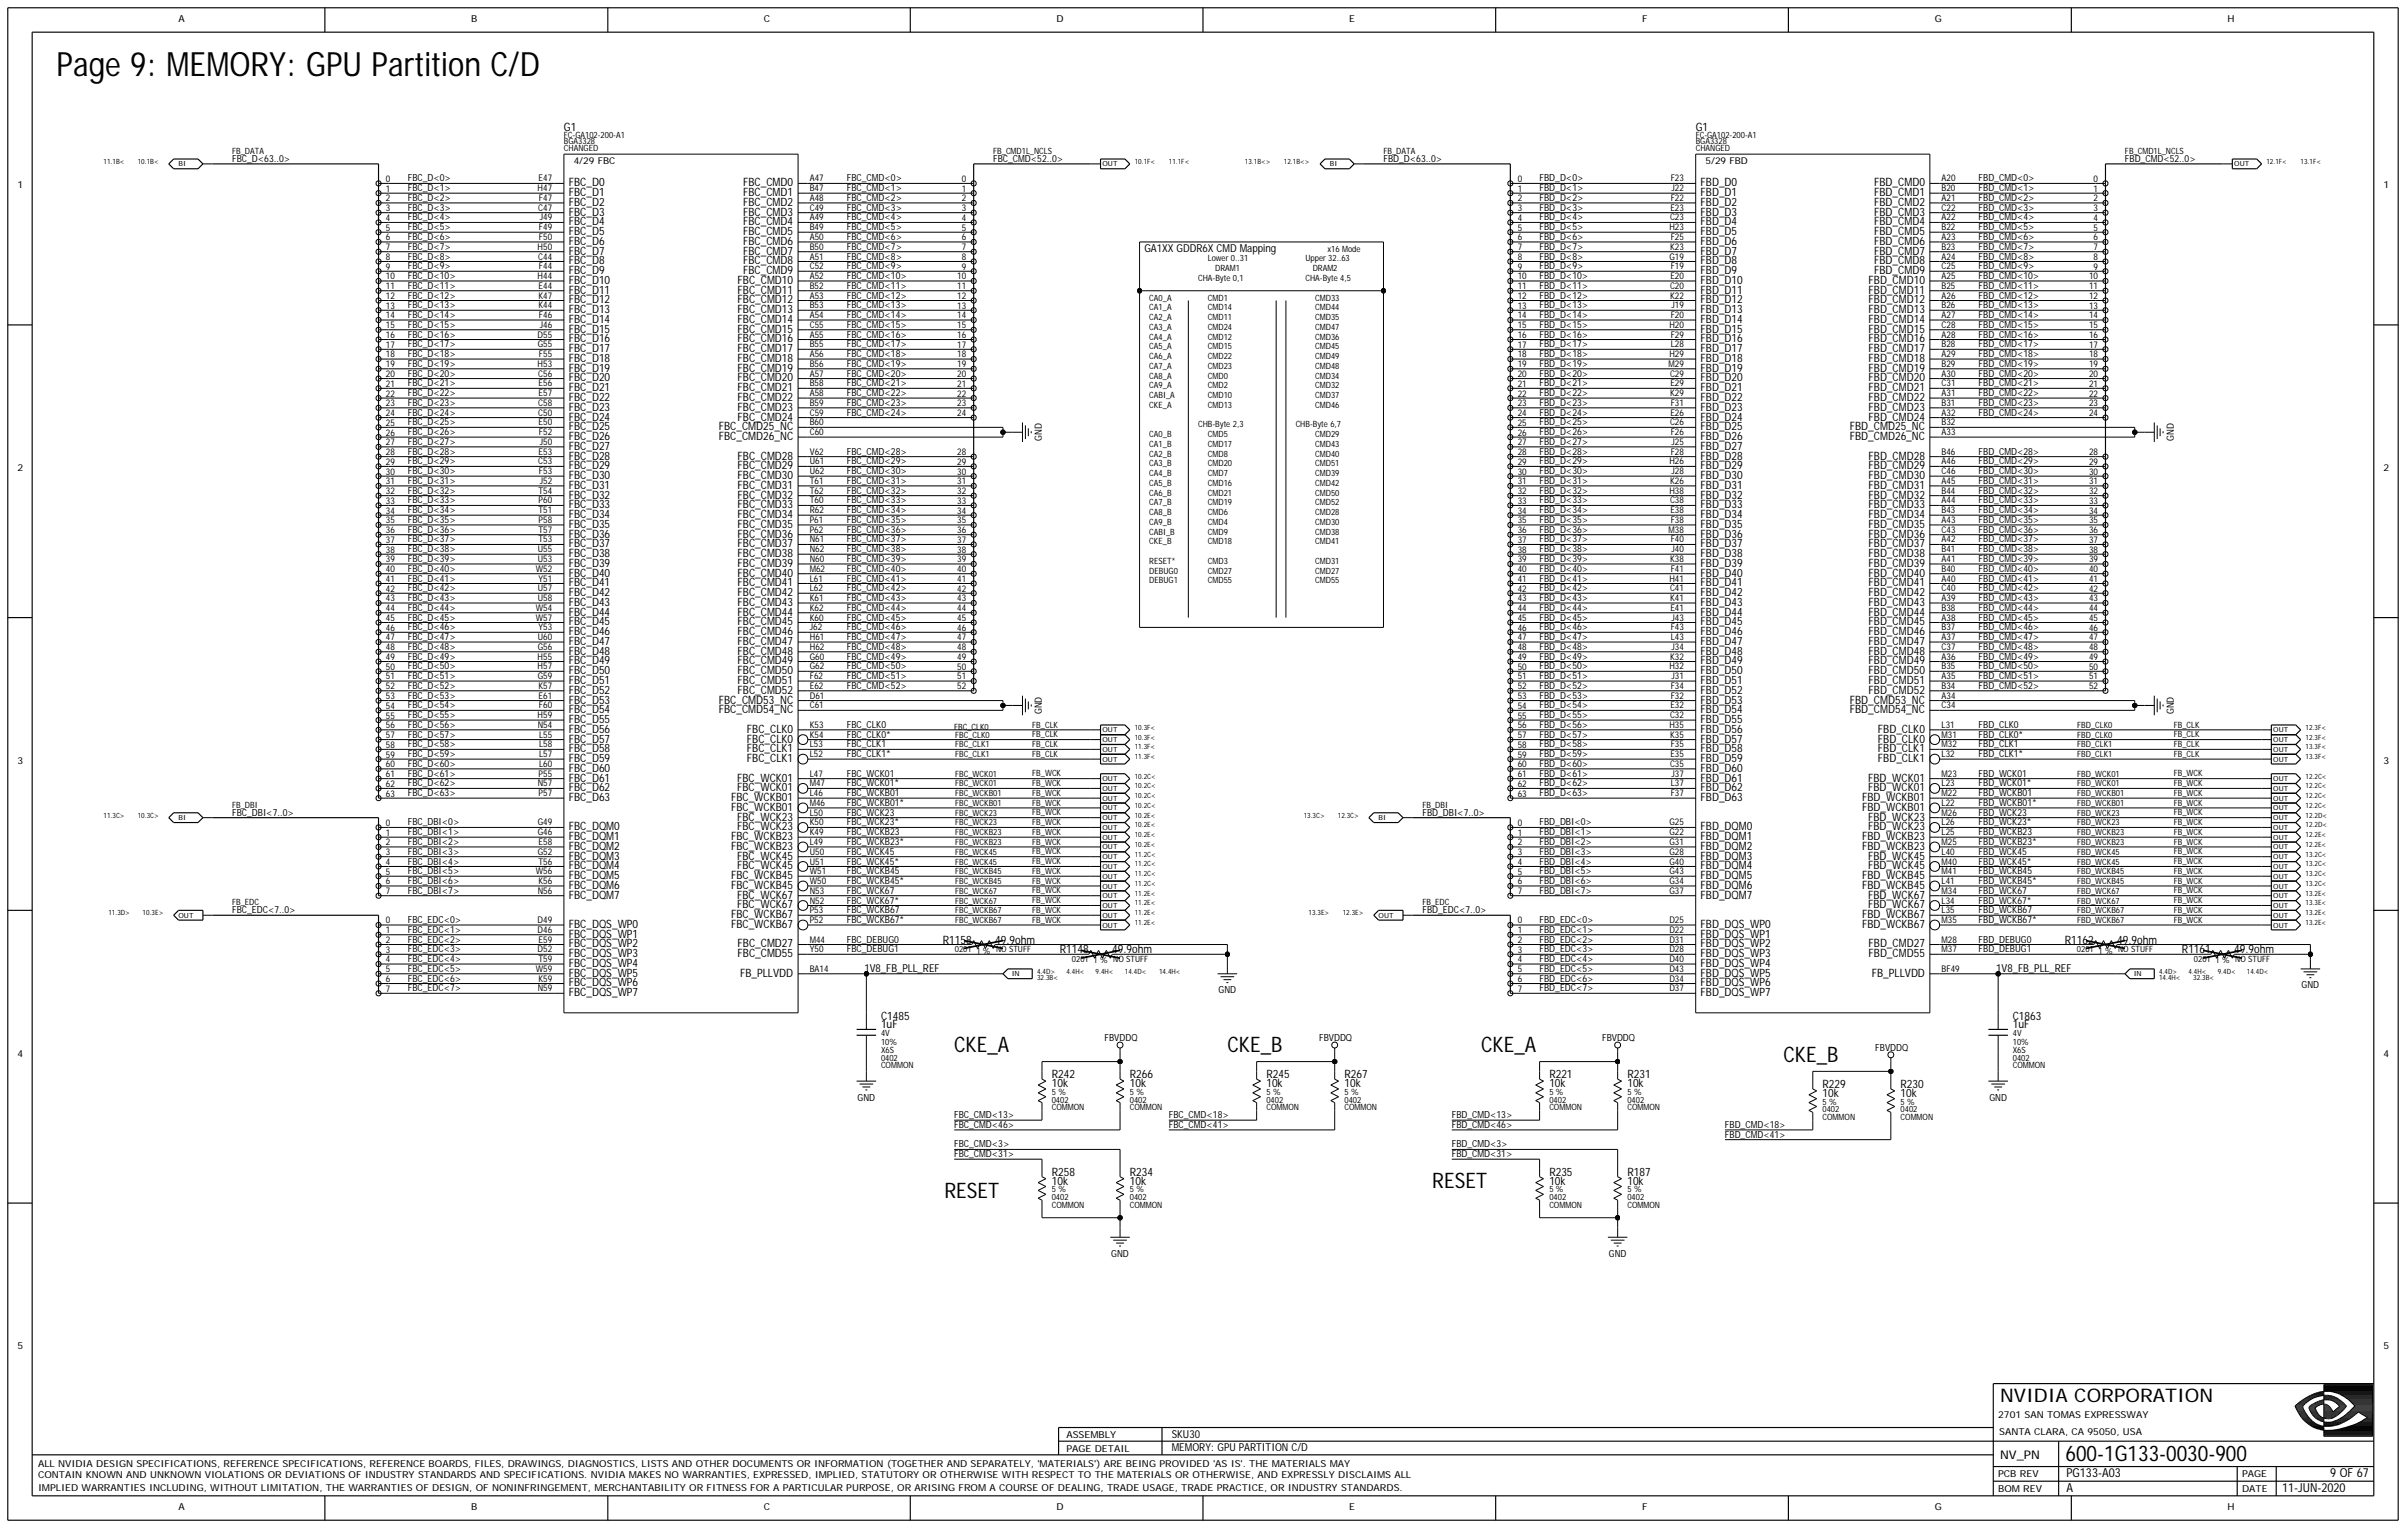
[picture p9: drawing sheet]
<svg xmlns="http://www.w3.org/2000/svg" width="422mm" height="268mm" viewBox="0 0 422 268" stroke-linecap="round" stroke-linejoin="round" font-family="sans-serif">
<defs><g id="words">
<text font-size="5.9" x="9.9" y="13.3">Page 9: MEMORY: GPU Partition C/D</text>
<text font-size="3.8" x="362.1" y="256.1">600-1G133-0030-900</text>
<g font-size="3.7">
<text x="167.3" y="184.4">CKE_A</text>
<text x="215.2" y="184.4">CKE_B</text>
<text x="259.7" y="184.4">CKE_A</text>
<text x="312.7" y="186.1">CKE_B</text>
<text x="251.1" y="208.3">RESET</text>
<text x="165.6" y="210.1">RESET</text>
</g>
<text font-size="3.3" x="350.7" y="245.8">NVIDIA CORPORATION</text>
<g font-size="2.2">
<text x="362.3" y="261.5">A</text>
<text x="362.3" y="259">PG133-A03</text>
<text x="400.1" y="261.5">11-JUN-2020</text>
<text x="408.5" y="259">9 OF 67</text>
</g>
<text font-size="2.1" x="350.7" y="255.7">NV_PN</text>
<g font-size="2">
<text x="98.9" y="22.9">G1</text>
<text x="297.3" y="22.9">G1</text>
<text x="99.7" y="34.4">FBC_D1</text>
<text x="99.7" y="32.7">FBC_D0</text>
<text x="130.3" y="34.4">FBC_CMD1</text>
<text x="130.3" y="32.7">FBC_CMD0</text>
<text x="298.2" y="34.4">FBD_D1</text>
<text x="298.2" y="32.7">FBD_D0</text>
<text x="328.6" y="34.4">FBD_CMD1</text>
<text x="328.6" y="32.7">FBD_CMD0</text>
<text x="99.7" y="41.2">FBC_D5</text>
<text x="99.7" y="39.5">FBC_D4</text>
<text x="99.7" y="37.8">FBC_D3</text>
<text x="99.7" y="36.1">FBC_D2</text>
<text x="130.3" y="41.2">FBC_CMD5</text>
<text x="130.3" y="39.5">FBC_CMD4</text>
<text x="130.3" y="37.8">FBC_CMD3</text>
<text x="130.3" y="36.1">FBC_CMD2</text>
<text x="298.2" y="41.2">FBD_D5</text>
<text x="298.2" y="39.5">FBD_D4</text>
<text x="298.2" y="37.8">FBD_D3</text>
<text x="298.2" y="36.1">FBD_D2</text>
<text x="328.6" y="41.2">FBD_CMD5</text>
<text x="328.6" y="39.5">FBD_CMD4</text>
<text x="328.6" y="37.8">FBD_CMD3</text>
<text x="328.6" y="36.1">FBD_CMD2</text>
<text x="99.7" y="46.4">FBC_D8</text>
<text x="99.7" y="44.6">FBC_D7</text>
<text x="99.7" y="42.9">FBC_D6</text>
<text x="130.3" y="46.4">FBC_CMD8</text>
<text x="130.3" y="44.6">FBC_CMD7</text>
<text x="130.3" y="42.9">FBC_CMD6</text>
<text x="298.2" y="46.4">FBD_D8</text>
<text x="298.2" y="44.6">FBD_D7</text>
<text x="298.2" y="42.9">FBD_D6</text>
<text x="328.6" y="46.4">FBD_CMD8</text>
<text x="328.6" y="44.6">FBD_CMD7</text>
<text x="328.6" y="42.9">FBD_CMD6</text>
<text x="99.7" y="53.2">FBC_D12</text>
<text x="99.7" y="51.5">FBC_D11</text>
<text x="99.7" y="49.8">FBC_D10</text>
<text x="99.7" y="48.1">FBC_D9</text>
<text x="129.3" y="53.2">FBC_CMD12</text>
<text x="129.3" y="51.5">FBC_CMD11</text>
<text x="129.3" y="49.8">FBC_CMD10</text>
<text x="130.3" y="48.1">FBC_CMD9</text>
<text x="298.2" y="53.2">FBD_D12</text>
<text x="298.2" y="51.5">FBD_D11</text>
<text x="298.2" y="49.8">FBD_D10</text>
<text x="298.2" y="48.1">FBD_D9</text>
<text x="327.6" y="53.2">FBD_CMD12</text>
<text x="327.6" y="51.5">FBD_CMD11</text>
<text x="327.6" y="49.8">FBD_CMD10</text>
<text x="328.6" y="48.1">FBD_CMD9</text>
<text x="99.7" y="58.3">FBC_D15</text>
<text x="99.7" y="56.6">FBC_D14</text>
<text x="99.7" y="54.9">FBC_D13</text>
<text x="129.3" y="58.3">FBC_CMD15</text>
<text x="129.3" y="56.6">FBC_CMD14</text>
<text x="129.3" y="54.9">FBC_CMD13</text>
<text x="298.2" y="58.3">FBD_D15</text>
<text x="298.2" y="56.6">FBD_D14</text>
<text x="298.2" y="54.9">FBD_D13</text>
<text x="327.6" y="58.3">FBD_CMD15</text>
<text x="327.6" y="56.6">FBD_CMD14</text>
<text x="327.6" y="54.9">FBD_CMD13</text>
<text x="99.7" y="65.2">FBC_D19</text>
<text x="99.7" y="63.5">FBC_D18</text>
<text x="99.7" y="61.7">FBC_D17</text>
<text x="99.7" y="60">FBC_D16</text>
<text x="129.3" y="65.2">FBC_CMD19</text>
<text x="129.3" y="63.5">FBC_CMD18</text>
<text x="129.3" y="61.7">FBC_CMD17</text>
<text x="129.3" y="60">FBC_CMD16</text>
<text x="298.2" y="65.2">FBD_D19</text>
<text x="298.2" y="63.5">FBD_D18</text>
<text x="298.2" y="61.7">FBD_D17</text>
<text x="298.2" y="60">FBD_D16</text>
<text x="327.6" y="65.2">FBD_CMD19</text>
<text x="327.6" y="63.5">FBD_CMD18</text>
<text x="327.6" y="61.7">FBD_CMD17</text>
<text x="327.6" y="60">FBD_CMD16</text>
<text x="99.7" y="70.3">FBC_D22</text>
<text x="99.7" y="68.6">FBC_D21</text>
<text x="99.7" y="66.9">FBC_D20</text>
<text x="129.3" y="70.3">FBC_CMD22</text>
<text x="129.3" y="68.6">FBC_CMD21</text>
<text x="129.3" y="66.9">FBC_CMD20</text>
<text x="298.2" y="70.3">FBD_D22</text>
<text x="298.2" y="68.6">FBD_D21</text>
<text x="298.2" y="66.9">FBD_D20</text>
<text x="327.6" y="70.3">FBD_CMD22</text>
<text x="327.6" y="68.6">FBD_CMD21</text>
<text x="327.6" y="66.9">FBD_CMD20</text>
<text x="99.7" y="77.1">FBC_D26</text>
<text x="99.7" y="75.4">FBC_D25</text>
<text x="99.7" y="73.7">FBC_D24</text>
<text x="99.7" y="72">FBC_D23</text>
<text x="126" y="77.1">FBC_CMD26_NC</text>
<text x="126" y="75.4">FBC_CMD25_NC</text>
<text x="129.3" y="73.7">FBC_CMD24</text>
<text x="129.3" y="72">FBC_CMD23</text>
<text x="298.2" y="77.1">FBD_D26</text>
<text x="298.2" y="75.4">FBD_D25</text>
<text x="298.2" y="73.7">FBD_D24</text>
<text x="298.2" y="72">FBD_D23</text>
<text x="324.3" y="77.1">FBD_CMD26_NC</text>
<text x="324.3" y="75.4">FBD_CMD25_NC</text>
<text x="327.6" y="73.7">FBD_CMD24</text>
<text x="327.6" y="72">FBD_CMD23</text>
<text x="99.7" y="84">FBC_D30</text>
<text x="99.7" y="82.3">FBC_D29</text>
<text x="99.7" y="80.6">FBC_D28</text>
<text x="99.7" y="78.9">FBC_D27</text>
<text x="129.3" y="84">FBC_CMD30</text>
<text x="129.3" y="82.3">FBC_CMD29</text>
<text x="129.3" y="80.6">FBC_CMD28</text>
<text x="298.2" y="84">FBD_D30</text>
<text x="298.2" y="82.3">FBD_D29</text>
<text x="298.2" y="80.6">FBD_D28</text>
<text x="298.2" y="78.9">FBD_D27</text>
<text x="327.6" y="84">FBD_CMD30</text>
<text x="327.6" y="82.3">FBD_CMD29</text>
<text x="327.6" y="80.6">FBD_CMD28</text>
<text x="99.7" y="89.1">FBC_D33</text>
<text x="99.7" y="87.4">FBC_D32</text>
<text x="99.7" y="85.7">FBC_D31</text>
<text x="129.3" y="89.1">FBC_CMD33</text>
<text x="129.3" y="87.4">FBC_CMD32</text>
<text x="129.3" y="85.7">FBC_CMD31</text>
<text x="298.2" y="89.1">FBD_D33</text>
<text x="298.2" y="87.4">FBD_D32</text>
<text x="298.2" y="85.7">FBD_D31</text>
<text x="327.6" y="89.1">FBD_CMD33</text>
<text x="327.6" y="87.4">FBD_CMD32</text>
<text x="327.6" y="85.7">FBD_CMD31</text>
<text x="99.7" y="96">FBC_D37</text>
<text x="99.7" y="94.2">FBC_D36</text>
<text x="99.7" y="92.5">FBC_D35</text>
<text x="99.7" y="90.8">FBC_D34</text>
<text x="129.3" y="96">FBC_CMD37</text>
<text x="129.3" y="94.2">FBC_CMD36</text>
<text x="129.3" y="92.5">FBC_CMD35</text>
<text x="129.3" y="90.8">FBC_CMD34</text>
<text x="298.2" y="96">FBD_D37</text>
<text x="298.2" y="94.2">FBD_D36</text>
<text x="298.2" y="92.5">FBD_D35</text>
<text x="298.2" y="90.8">FBD_D34</text>
<text x="327.6" y="96">FBD_CMD37</text>
<text x="327.6" y="94.2">FBD_CMD36</text>
<text x="327.6" y="92.5">FBD_CMD35</text>
<text x="327.6" y="90.8">FBD_CMD34</text>
<text x="99.7" y="101.1">FBC_D40</text>
<text x="99.7" y="99.4">FBC_D39</text>
<text x="99.7" y="97.7">FBC_D38</text>
<text x="129.3" y="101.1">FBC_CMD40</text>
<text x="129.3" y="99.4">FBC_CMD39</text>
<text x="129.3" y="97.7">FBC_CMD38</text>
<text x="298.2" y="101.1">FBD_D40</text>
<text x="298.2" y="99.4">FBD_D39</text>
<text x="298.2" y="97.7">FBD_D38</text>
<text x="327.6" y="101.1">FBD_CMD40</text>
<text x="327.6" y="99.4">FBD_CMD39</text>
<text x="327.6" y="97.7">FBD_CMD38</text>
<text x="99.7" y="107.9">FBC_D44</text>
<text x="99.7" y="106.2">FBC_D43</text>
<text x="99.7" y="104.5">FBC_D42</text>
<text x="99.7" y="102.8">FBC_D41</text>
<text x="129.3" y="107.9">FBC_CMD44</text>
<text x="129.3" y="106.2">FBC_CMD43</text>
<text x="129.3" y="104.5">FBC_CMD42</text>
<text x="129.3" y="102.8">FBC_CMD41</text>
<text x="298.2" y="107.9">FBD_D44</text>
<text x="298.2" y="106.2">FBD_D43</text>
<text x="298.2" y="104.5">FBD_D42</text>
<text x="298.2" y="102.8">FBD_D41</text>
<text x="327.6" y="107.9">FBD_CMD44</text>
<text x="327.6" y="106.2">FBD_CMD43</text>
<text x="327.6" y="104.5">FBD_CMD42</text>
<text x="327.6" y="102.8">FBD_CMD41</text>
<text x="99.7" y="113.1">FBC_D47</text>
<text x="99.7" y="111.4">FBC_D46</text>
<text x="99.7" y="109.6">FBC_D45</text>
<text x="129.3" y="113.1">FBC_CMD47</text>
<text x="129.3" y="111.4">FBC_CMD46</text>
<text x="129.3" y="109.6">FBC_CMD45</text>
<text x="298.2" y="113.1">FBD_D47</text>
<text x="298.2" y="111.4">FBD_D46</text>
<text x="298.2" y="109.6">FBD_D45</text>
<text x="327.6" y="113.1">FBD_CMD47</text>
<text x="327.6" y="111.4">FBD_CMD46</text>
<text x="327.6" y="109.6">FBD_CMD45</text>
<text x="99.7" y="119.9">FBC_D51</text>
<text x="99.7" y="118.2">FBC_D50</text>
<text x="99.7" y="116.5">FBC_D49</text>
<text x="99.7" y="114.8">FBC_D48</text>
<text x="129.3" y="119.9">FBC_CMD51</text>
<text x="129.3" y="118.2">FBC_CMD50</text>
<text x="129.3" y="116.5">FBC_CMD49</text>
<text x="129.3" y="114.8">FBC_CMD48</text>
<text x="298.2" y="119.9">FBD_D51</text>
<text x="298.2" y="118.2">FBD_D50</text>
<text x="298.2" y="116.5">FBD_D49</text>
<text x="298.2" y="114.8">FBD_D48</text>
<text x="327.6" y="119.9">FBD_CMD51</text>
<text x="327.6" y="118.2">FBD_CMD50</text>
<text x="327.6" y="116.5">FBD_CMD49</text>
<text x="327.6" y="114.8">FBD_CMD48</text>
<text x="99.7" y="125">FBC_D54</text>
<text x="99.7" y="123.3">FBC_D53</text>
<text x="99.7" y="121.6">FBC_D52</text>
<text x="126" y="125">FBC_CMD54_NC</text>
<text x="126" y="123.3">FBC_CMD53_NC</text>
<text x="129.3" y="121.6">FBC_CMD52</text>
<text x="298.2" y="125">FBD_D54</text>
<text x="298.2" y="123.3">FBD_D53</text>
<text x="298.2" y="121.6">FBD_D52</text>
<text x="324.3" y="125">FBD_CMD54_NC</text>
<text x="324.3" y="123.3">FBD_CMD53_NC</text>
<text x="327.6" y="121.6">FBD_CMD52</text>
<text x="99.7" y="131.9">FBC_D58</text>
<text x="99.7" y="130.2">FBC_D57</text>
<text x="99.7" y="128.5">FBC_D56</text>
<text x="99.7" y="126.8">FBC_D55</text>
<text x="131" y="131.9">FBC_CLK1</text>
<text x="131" y="130.2">FBC_CLK0</text>
<text x="131" y="128.5">FBC_CLK0</text>
<text x="298.2" y="131.9">FBD_D58</text>
<text x="298.2" y="130.2">FBD_D57</text>
<text x="298.2" y="128.5">FBD_D56</text>
<text x="298.2" y="126.8">FBD_D55</text>
<text x="329.2" y="131.9">FBD_CLK1</text>
<text x="329.2" y="130.2">FBD_CLK0</text>
<text x="329.2" y="128.5">FBD_CLK0</text>
<text x="99.7" y="137">FBC_D61</text>
<text x="99.7" y="135.3">FBC_D60</text>
<text x="99.7" y="133.6">FBC_D59</text>
<text x="129.2" y="137">FBC_WCK01</text>
<text x="131" y="133.6">FBC_CLK1</text>
<text x="298.2" y="137">FBD_D61</text>
<text x="298.2" y="135.3">FBD_D60</text>
<text x="298.2" y="133.6">FBD_D59</text>
<text x="327.5" y="137">FBD_WCK01</text>
<text x="329.2" y="133.6">FBD_CLK1</text>
<text x="99.7" y="140.4">FBC_D63</text>
<text x="99.7" y="138.7">FBC_D62</text>
<text x="128.2" y="142.1">FBC_WCKB01</text>
<text x="128.2" y="140.4">FBC_WCKB01</text>
<text x="129.2" y="143.9">FBC_WCK23</text>
<text x="129.2" y="138.7">FBC_WCK01</text>
<text x="298.2" y="140.4">FBD_D63</text>
<text x="298.2" y="138.7">FBD_D62</text>
<text x="326.5" y="142.1">FBD_WCKB01</text>
<text x="326.5" y="140.4">FBD_WCKB01</text>
<text x="327.5" y="143.9">FBD_WCK23</text>
<text x="327.5" y="138.7">FBD_WCK01</text>
<text x="99.7" y="149">FBC_DQM2</text>
<text x="99.7" y="147.3">FBC_DQM1</text>
<text x="99.7" y="145.6">FBC_DQM0</text>
<text x="128.2" y="149">FBC_WCKB23</text>
<text x="128.2" y="147.3">FBC_WCKB23</text>
<text x="129.2" y="145.6">FBC_WCK23</text>
<text x="298.2" y="149">FBD_DQM2</text>
<text x="298.2" y="147.3">FBD_DQM1</text>
<text x="298.2" y="145.6">FBD_DQM0</text>
<text x="326.5" y="149">FBD_WCKB23</text>
<text x="326.5" y="147.3">FBD_WCKB23</text>
<text x="327.5" y="145.6">FBD_WCK23</text>
<text x="99.7" y="155.8">FBC_DQM6</text>
<text x="99.7" y="154.1">FBC_DQM5</text>
<text x="99.7" y="152.4">FBC_DQM4</text>
<text x="99.7" y="150.7">FBC_DQM3</text>
<text x="128.2" y="155.8">FBC_WCKB45</text>
<text x="128.2" y="154.1">FBC_WCKB45</text>
<text x="129.2" y="152.4">FBC_WCK45</text>
<text x="129.2" y="150.7">FBC_WCK45</text>
<text x="298.2" y="155.8">FBD_DQM6</text>
<text x="298.2" y="154.1">FBD_DQM5</text>
<text x="298.2" y="152.4">FBD_DQM4</text>
<text x="298.2" y="150.7">FBD_DQM3</text>
<text x="326.5" y="155.8">FBD_WCKB45</text>
<text x="326.5" y="154.1">FBD_WCKB45</text>
<text x="327.5" y="152.4">FBD_WCK45</text>
<text x="327.5" y="150.7">FBD_WCK45</text>
<text x="99.7" y="157.5">FBC_DQM7</text>
<text x="128.2" y="161">FBC_WCKB67</text>
<text x="129.2" y="159.3">FBC_WCK67</text>
<text x="129.2" y="157.5">FBC_WCK67</text>
<text x="298.2" y="157.5">FBD_DQM7</text>
<text x="326.5" y="161">FBD_WCKB67</text>
<text x="327.5" y="159.3">FBD_WCK67</text>
<text x="327.5" y="157.5">FBD_WCK67</text>
<text x="99.7" y="167.8">FBC_DQS_WP3</text>
<text x="99.7" y="166.1">FBC_DQS_WP2</text>
<text x="99.7" y="164.4">FBC_DQS_WP1</text>
<text x="99.7" y="162.7">FBC_DQS_WP0</text>
<text x="128.2" y="162.7">FBC_WCKB67</text>
<text x="129.3" y="167.8">FBC_CMD55</text>
<text x="129.3" y="166.1">FBC_CMD27</text>
<text x="165.3" y="165.4">R1158</text>
<text x="174.5" y="165.4">49.9ohm</text>
<text x="185.8" y="167.1">R1148</text>
<text x="195" y="167.1">49.9ohm</text>
<text x="298.2" y="167.8">FBD_DQS_WP3</text>
<text x="298.2" y="166.1">FBD_DQS_WP2</text>
<text x="298.2" y="164.4">FBD_DQS_WP1</text>
<text x="298.2" y="162.7">FBD_DQS_WP0</text>
<text x="326.5" y="162.7">FBD_WCKB67</text>
<text x="327.6" y="167.8">FBD_CMD55</text>
<text x="327.6" y="166.1">FBD_CMD27</text>
<text x="362" y="165.4">R1162</text>
<text x="371.2" y="165.4">49.9ohm</text>
<text x="382.6" y="167.1">R1161</text>
<text x="391.7" y="167.1">49.9ohm</text>
<text x="99.7" y="172.9">FBC_DQS_WP6</text>
<text x="99.7" y="171.2">FBC_DQS_WP5</text>
<text x="99.7" y="169.5">FBC_DQS_WP4</text>
<text x="129.8" y="171.2">FB_PLLVDD</text>
<text x="298.2" y="172.9">FBD_DQS_WP6</text>
<text x="298.2" y="171.2">FBD_DQS_WP5</text>
<text x="298.2" y="169.5">FBD_DQS_WP4</text>
<text x="328.2" y="171.2">FB_PLLVDD</text>
<text x="99.7" y="174.6">FBC_DQS_WP7</text>
<text x="154.5" y="178.8">C1485</text>
<text x="298.2" y="174.6">FBD_DQS_WP7</text>
<text x="352.9" y="178.8">C1863</text>
<text x="154.5" y="180.3">1uF</text>
<text x="352.9" y="180.3">1uF</text>
<text x="184.4" y="190.6">10k</text>
<text x="184.4" y="189">R242</text>
<text x="198.1" y="190.6">10k</text>
<text x="198.1" y="189">R266</text>
<text x="222" y="190.6">10k</text>
<text x="222" y="189">R245</text>
<text x="235.7" y="190.6">10k</text>
<text x="235.7" y="189">R267</text>
<text x="271.6" y="190.6">10k</text>
<text x="271.6" y="189">R221</text>
<text x="285.3" y="190.6">10k</text>
<text x="285.3" y="189">R231</text>
<text x="319.5" y="190.7">R229</text>
<text x="333.2" y="190.7">R230</text>
<text x="319.5" y="192.3">10k</text>
<text x="333.2" y="192.3">10k</text>
<text x="184.4" y="207.7">10k</text>
<text x="184.4" y="206.1">R258</text>
<text x="198.1" y="207.7">10k</text>
<text x="198.1" y="206.1">R234</text>
<text x="271.6" y="207.7">10k</text>
<text x="271.6" y="206.1">R235</text>
<text x="285.3" y="207.7">10k</text>
<text x="285.3" y="206.1">R187</text>
</g>
<g font-size="1.9">
<text x="200.6" y="44.1">GA1XX GDDR6X CMD Mapping</text>
<text x="151.6" y="170.4">1V8_FB_PLL_REF</text>
<text x="350" y="170.4">1V8_FB_PLL_REF</text>
<text x="205.4" y="252.1">SKU30</text>
<text x="205.4" y="254.4">MEMORY: GPU PARTITION C/D</text>
</g>
<g font-size="1.7">
<text x="31.3" y="3.9">A</text>
<text x="82.6" y="3.9">B</text>
<text x="133.9" y="3.9">C</text>
<text x="185.3" y="3.9">D</text>
<text x="236.6" y="3.9">E</text>
<text x="287.9" y="3.9">F</text>
<text x="339.2" y="3.9">G</text>
<text x="390.5" y="3.9">H</text>
<text x="40.7" y="28.4">FBC_D&lt;63..0&gt;</text>
<text x="174.1" y="28.4">FBC_CMD&lt;52..0&gt;</text>
<text x="242.6" y="28.4">FBD_D&lt;63..0&gt;</text>
<text x="372.6" y="28.4">FBD_CMD&lt;52..0&gt;</text>
<text x="3.1" y="33">1</text>
<text x="71.5" y="35.2">FBC_D&lt;2&gt;</text>
<text x="71.5" y="33.5">FBC_D&lt;1&gt;</text>
<text x="71.5" y="31.8">FBC_D&lt;0&gt;</text>
<text x="148.5" y="35.2">FBC_CMD&lt;2&gt;</text>
<text x="148.5" y="33.5">FBC_CMD&lt;1&gt;</text>
<text x="148.5" y="31.8">FBC_CMD&lt;0&gt;</text>
<text x="269.9" y="35.2">FBD_D&lt;2&gt;</text>
<text x="269.9" y="33.5">FBD_D&lt;1&gt;</text>
<text x="269.9" y="31.8">FBD_D&lt;0&gt;</text>
<text x="346.9" y="35.2">FBD_CMD&lt;2&gt;</text>
<text x="346.9" y="33.5">FBD_CMD&lt;1&gt;</text>
<text x="346.9" y="31.8">FBD_CMD&lt;0&gt;</text>
<text x="417.9" y="33">1</text>
<text x="71.5" y="40.4">FBC_D&lt;5&gt;</text>
<text x="71.5" y="38.7">FBC_D&lt;4&gt;</text>
<text x="71.5" y="36.9">FBC_D&lt;3&gt;</text>
<text x="148.5" y="40.4">FBC_CMD&lt;5&gt;</text>
<text x="148.5" y="38.7">FBC_CMD&lt;4&gt;</text>
<text x="148.5" y="36.9">FBC_CMD&lt;3&gt;</text>
<text x="269.9" y="40.4">FBD_D&lt;5&gt;</text>
<text x="269.9" y="38.7">FBD_D&lt;4&gt;</text>
<text x="269.9" y="36.9">FBD_D&lt;3&gt;</text>
<text x="346.9" y="40.4">FBD_CMD&lt;5&gt;</text>
<text x="346.9" y="38.7">FBD_CMD&lt;4&gt;</text>
<text x="346.9" y="36.9">FBD_CMD&lt;3&gt;</text>
<text x="71.5" y="47.2">FBC_D&lt;9&gt;</text>
<text x="71.5" y="45.5">FBC_D&lt;8&gt;</text>
<text x="71.5" y="43.8">FBC_D&lt;7&gt;</text>
<text x="71.5" y="42.1">FBC_D&lt;6&gt;</text>
<text x="148.5" y="47.2">FBC_CMD&lt;9&gt;</text>
<text x="148.5" y="45.5">FBC_CMD&lt;8&gt;</text>
<text x="148.5" y="43.8">FBC_CMD&lt;7&gt;</text>
<text x="148.5" y="42.1">FBC_CMD&lt;6&gt;</text>
<text x="269.9" y="47.2">FBD_D&lt;9&gt;</text>
<text x="269.9" y="45.5">FBD_D&lt;8&gt;</text>
<text x="269.9" y="43.8">FBD_D&lt;7&gt;</text>
<text x="269.9" y="42.1">FBD_D&lt;6&gt;</text>
<text x="346.9" y="47.2">FBD_CMD&lt;9&gt;</text>
<text x="346.9" y="45.5">FBD_CMD&lt;8&gt;</text>
<text x="346.9" y="43.8">FBD_CMD&lt;7&gt;</text>
<text x="346.9" y="42.1">FBD_CMD&lt;6&gt;</text>
<text x="71.5" y="52.3">FBC_D&lt;12&gt;</text>
<text x="71.5" y="50.6">FBC_D&lt;11&gt;</text>
<text x="71.5" y="48.9">FBC_D&lt;10&gt;</text>
<text x="148.5" y="52.3">FBC_CMD&lt;12&gt;</text>
<text x="148.5" y="50.6">FBC_CMD&lt;11&gt;</text>
<text x="148.5" y="48.9">FBC_CMD&lt;10&gt;</text>
<text x="269.9" y="52.3">FBD_D&lt;12&gt;</text>
<text x="269.9" y="50.6">FBD_D&lt;11&gt;</text>
<text x="269.9" y="48.9">FBD_D&lt;10&gt;</text>
<text x="346.9" y="52.3">FBD_CMD&lt;12&gt;</text>
<text x="346.9" y="50.6">FBD_CMD&lt;11&gt;</text>
<text x="346.9" y="48.9">FBD_CMD&lt;10&gt;</text>
<text x="71.5" y="59.2">FBC_D&lt;16&gt;</text>
<text x="71.5" y="57.5">FBC_D&lt;15&gt;</text>
<text x="71.5" y="55.8">FBC_D&lt;14&gt;</text>
<text x="71.5" y="54">FBC_D&lt;13&gt;</text>
<text x="148.5" y="59.2">FBC_CMD&lt;16&gt;</text>
<text x="148.5" y="57.5">FBC_CMD&lt;15&gt;</text>
<text x="148.5" y="55.8">FBC_CMD&lt;14&gt;</text>
<text x="148.5" y="54">FBC_CMD&lt;13&gt;</text>
<text x="269.9" y="59.2">FBD_D&lt;16&gt;</text>
<text x="269.9" y="57.5">FBD_D&lt;15&gt;</text>
<text x="269.9" y="55.8">FBD_D&lt;14&gt;</text>
<text x="269.9" y="54">FBD_D&lt;13&gt;</text>
<text x="346.9" y="59.2">FBD_CMD&lt;16&gt;</text>
<text x="346.9" y="57.5">FBD_CMD&lt;15&gt;</text>
<text x="346.9" y="55.8">FBD_CMD&lt;14&gt;</text>
<text x="346.9" y="54">FBD_CMD&lt;13&gt;</text>
<text x="71.5" y="64.3">FBC_D&lt;19&gt;</text>
<text x="71.5" y="62.6">FBC_D&lt;18&gt;</text>
<text x="71.5" y="60.9">FBC_D&lt;17&gt;</text>
<text x="148.5" y="64.3">FBC_CMD&lt;19&gt;</text>
<text x="148.5" y="62.6">FBC_CMD&lt;18&gt;</text>
<text x="148.5" y="60.9">FBC_CMD&lt;17&gt;</text>
<text x="269.9" y="64.3">FBD_D&lt;19&gt;</text>
<text x="269.9" y="62.6">FBD_D&lt;18&gt;</text>
<text x="269.9" y="60.9">FBD_D&lt;17&gt;</text>
<text x="346.9" y="64.3">FBD_CMD&lt;19&gt;</text>
<text x="346.9" y="62.6">FBD_CMD&lt;18&gt;</text>
<text x="346.9" y="60.9">FBD_CMD&lt;17&gt;</text>
<text x="71.5" y="71.2">FBC_D&lt;23&gt;</text>
<text x="71.5" y="69.4">FBC_D&lt;22&gt;</text>
<text x="71.5" y="67.7">FBC_D&lt;21&gt;</text>
<text x="71.5" y="66">FBC_D&lt;20&gt;</text>
<text x="148.5" y="71.2">FBC_CMD&lt;23&gt;</text>
<text x="148.5" y="69.4">FBC_CMD&lt;22&gt;</text>
<text x="148.5" y="67.7">FBC_CMD&lt;21&gt;</text>
<text x="148.5" y="66">FBC_CMD&lt;20&gt;</text>
<text x="269.9" y="71.2">FBD_D&lt;23&gt;</text>
<text x="269.9" y="69.4">FBD_D&lt;22&gt;</text>
<text x="269.9" y="67.7">FBD_D&lt;21&gt;</text>
<text x="269.9" y="66">FBD_D&lt;20&gt;</text>
<text x="346.9" y="71.2">FBD_CMD&lt;23&gt;</text>
<text x="346.9" y="69.4">FBD_CMD&lt;22&gt;</text>
<text x="346.9" y="67.7">FBD_CMD&lt;21&gt;</text>
<text x="346.9" y="66">FBD_CMD&lt;20&gt;</text>
<text x="71.5" y="78">FBC_D&lt;27&gt;</text>
<text x="71.5" y="76.3">FBC_D&lt;26&gt;</text>
<text x="71.5" y="74.6">FBC_D&lt;25&gt;</text>
<text x="71.5" y="72.9">FBC_D&lt;24&gt;</text>
<text x="148.5" y="72.9">FBC_CMD&lt;24&gt;</text>
<text x="182.7" y="77.3" transform="rotate(-90 182.7 77.3)">GND</text>
<text x="269.9" y="78">FBD_D&lt;27&gt;</text>
<text x="269.9" y="76.3">FBD_D&lt;26&gt;</text>
<text x="269.9" y="74.6">FBD_D&lt;25&gt;</text>
<text x="269.9" y="72.9">FBD_D&lt;24&gt;</text>
<text x="346.9" y="72.9">FBD_CMD&lt;24&gt;</text>
<text x="381.1" y="77.3" transform="rotate(-90 381.1 77.3)">GND</text>
<text x="3.1" y="82.6">2</text>
<text x="71.5" y="83.1">FBC_D&lt;30&gt;</text>
<text x="71.5" y="81.4">FBC_D&lt;29&gt;</text>
<text x="71.5" y="79.7">FBC_D&lt;28&gt;</text>
<text x="148.5" y="83.1">FBC_CMD&lt;30&gt;</text>
<text x="148.5" y="81.4">FBC_CMD&lt;29&gt;</text>
<text x="148.5" y="79.7">FBC_CMD&lt;28&gt;</text>
<text x="269.9" y="83.1">FBD_D&lt;30&gt;</text>
<text x="269.9" y="81.4">FBD_D&lt;29&gt;</text>
<text x="269.9" y="79.7">FBD_D&lt;28&gt;</text>
<text x="346.9" y="83.1">FBD_CMD&lt;30&gt;</text>
<text x="346.9" y="81.4">FBD_CMD&lt;29&gt;</text>
<text x="346.9" y="79.7">FBD_CMD&lt;28&gt;</text>
<text x="417.9" y="82.6">2</text>
<text x="71.5" y="90">FBC_D&lt;34&gt;</text>
<text x="71.5" y="88.3">FBC_D&lt;33&gt;</text>
<text x="71.5" y="86.6">FBC_D&lt;32&gt;</text>
<text x="71.5" y="84.8">FBC_D&lt;31&gt;</text>
<text x="148.5" y="90">FBC_CMD&lt;34&gt;</text>
<text x="148.5" y="88.3">FBC_CMD&lt;33&gt;</text>
<text x="148.5" y="86.6">FBC_CMD&lt;32&gt;</text>
<text x="148.5" y="84.8">FBC_CMD&lt;31&gt;</text>
<text x="269.9" y="90">FBD_D&lt;34&gt;</text>
<text x="269.9" y="88.3">FBD_D&lt;33&gt;</text>
<text x="269.9" y="86.6">FBD_D&lt;32&gt;</text>
<text x="269.9" y="84.8">FBD_D&lt;31&gt;</text>
<text x="346.9" y="90">FBD_CMD&lt;34&gt;</text>
<text x="346.9" y="88.3">FBD_CMD&lt;33&gt;</text>
<text x="346.9" y="86.6">FBD_CMD&lt;32&gt;</text>
<text x="346.9" y="84.8">FBD_CMD&lt;31&gt;</text>
<text x="71.5" y="95.1">FBC_D&lt;37&gt;</text>
<text x="71.5" y="93.4">FBC_D&lt;36&gt;</text>
<text x="71.5" y="91.7">FBC_D&lt;35&gt;</text>
<text x="148.5" y="95.1">FBC_CMD&lt;37&gt;</text>
<text x="148.5" y="93.4">FBC_CMD&lt;36&gt;</text>
<text x="148.5" y="91.7">FBC_CMD&lt;35&gt;</text>
<text x="269.9" y="95.1">FBD_D&lt;37&gt;</text>
<text x="269.9" y="93.4">FBD_D&lt;36&gt;</text>
<text x="269.9" y="91.7">FBD_D&lt;35&gt;</text>
<text x="346.9" y="95.1">FBD_CMD&lt;37&gt;</text>
<text x="346.9" y="93.4">FBD_CMD&lt;36&gt;</text>
<text x="346.9" y="91.7">FBD_CMD&lt;35&gt;</text>
<text x="71.5" y="101.9">FBC_D&lt;41&gt;</text>
<text x="71.5" y="100.2">FBC_D&lt;40&gt;</text>
<text x="71.5" y="98.5">FBC_D&lt;39&gt;</text>
<text x="71.5" y="96.8">FBC_D&lt;38&gt;</text>
<text x="148.5" y="101.9">FBC_CMD&lt;41&gt;</text>
<text x="148.5" y="100.2">FBC_CMD&lt;40&gt;</text>
<text x="148.5" y="98.5">FBC_CMD&lt;39&gt;</text>
<text x="148.5" y="96.8">FBC_CMD&lt;38&gt;</text>
<text x="269.9" y="101.9">FBD_D&lt;41&gt;</text>
<text x="269.9" y="100.2">FBD_D&lt;40&gt;</text>
<text x="269.9" y="98.5">FBD_D&lt;39&gt;</text>
<text x="269.9" y="96.8">FBD_D&lt;38&gt;</text>
<text x="346.9" y="101.9">FBD_CMD&lt;41&gt;</text>
<text x="346.9" y="100.2">FBD_CMD&lt;40&gt;</text>
<text x="346.9" y="98.5">FBD_CMD&lt;39&gt;</text>
<text x="346.9" y="96.8">FBD_CMD&lt;38&gt;</text>
<text x="71.5" y="107.1">FBC_D&lt;44&gt;</text>
<text x="71.5" y="105.4">FBC_D&lt;43&gt;</text>
<text x="71.5" y="103.7">FBC_D&lt;42&gt;</text>
<text x="148.5" y="107.1">FBC_CMD&lt;44&gt;</text>
<text x="148.5" y="105.4">FBC_CMD&lt;43&gt;</text>
<text x="148.5" y="103.7">FBC_CMD&lt;42&gt;</text>
<text x="269.9" y="107.1">FBD_D&lt;44&gt;</text>
<text x="269.9" y="105.4">FBD_D&lt;43&gt;</text>
<text x="269.9" y="103.7">FBD_D&lt;42&gt;</text>
<text x="346.9" y="107.1">FBD_CMD&lt;44&gt;</text>
<text x="346.9" y="105.4">FBD_CMD&lt;43&gt;</text>
<text x="346.9" y="103.7">FBD_CMD&lt;42&gt;</text>
<text x="71.5" y="113.9">FBC_D&lt;48&gt;</text>
<text x="71.5" y="112.2">FBC_D&lt;47&gt;</text>
<text x="71.5" y="110.5">FBC_D&lt;46&gt;</text>
<text x="71.5" y="108.8">FBC_D&lt;45&gt;</text>
<text x="148.5" y="110.5">FBC_CMD&lt;46&gt;</text>
<text x="148.5" y="108.8">FBC_CMD&lt;45&gt;</text>
<text x="148.5" y="113.9">FBC_CMD&lt;48&gt;</text>
<text x="148.5" y="112.2">FBC_CMD&lt;47&gt;</text>
<text x="269.9" y="113.9">FBD_D&lt;48&gt;</text>
<text x="269.9" y="112.2">FBD_D&lt;47&gt;</text>
<text x="269.9" y="110.5">FBD_D&lt;46&gt;</text>
<text x="269.9" y="108.8">FBD_D&lt;45&gt;</text>
<text x="346.9" y="113.9">FBD_CMD&lt;48&gt;</text>
<text x="346.9" y="112.2">FBD_CMD&lt;47&gt;</text>
<text x="346.9" y="110.5">FBD_CMD&lt;46&gt;</text>
<text x="346.9" y="108.8">FBD_CMD&lt;45&gt;</text>
<text x="71.5" y="119.1">FBC_D&lt;51&gt;</text>
<text x="71.5" y="117.3">FBC_D&lt;50&gt;</text>
<text x="71.5" y="115.6">FBC_D&lt;49&gt;</text>
<text x="148.5" y="119.1">FBC_CMD&lt;51&gt;</text>
<text x="148.5" y="117.3">FBC_CMD&lt;50&gt;</text>
<text x="148.5" y="115.6">FBC_CMD&lt;49&gt;</text>
<text x="269.9" y="119.1">FBD_D&lt;51&gt;</text>
<text x="269.9" y="117.3">FBD_D&lt;50&gt;</text>
<text x="269.9" y="115.6">FBD_D&lt;49&gt;</text>
<text x="346.9" y="119.1">FBD_CMD&lt;51&gt;</text>
<text x="346.9" y="117.3">FBD_CMD&lt;50&gt;</text>
<text x="346.9" y="115.6">FBD_CMD&lt;49&gt;</text>
<text x="71.5" y="125.9">FBC_D&lt;55&gt;</text>
<text x="71.5" y="124.2">FBC_D&lt;54&gt;</text>
<text x="71.5" y="122.5">FBC_D&lt;53&gt;</text>
<text x="71.5" y="120.8">FBC_D&lt;52&gt;</text>
<text x="148.5" y="120.8">FBC_CMD&lt;52&gt;</text>
<text x="182.7" y="125.2" transform="rotate(-90 182.7 125.2)">GND</text>
<text x="269.9" y="125.9">FBD_D&lt;55&gt;</text>
<text x="269.9" y="124.2">FBD_D&lt;54&gt;</text>
<text x="269.9" y="122.5">FBD_D&lt;53&gt;</text>
<text x="269.9" y="120.8">FBD_D&lt;52&gt;</text>
<text x="346.9" y="120.8">FBD_CMD&lt;52&gt;</text>
<text x="381.1" y="125.2" transform="rotate(-90 381.1 125.2)">GND</text>
<text x="71.5" y="131">FBC_D&lt;58&gt;</text>
<text x="71.5" y="129.3">FBC_D&lt;57&gt;</text>
<text x="71.5" y="127.6">FBC_D&lt;56&gt;</text>
<text x="148.5" y="131">FBC_CLK1</text>
<text x="148.5" y="129.3">FBC_CLK0*</text>
<text x="148.5" y="127.6">FBC_CLK0</text>
<text x="269.9" y="131">FBD_D&lt;58&gt;</text>
<text x="269.9" y="129.3">FBD_D&lt;57&gt;</text>
<text x="269.9" y="127.6">FBD_D&lt;56&gt;</text>
<text x="346.9" y="131">FBD_CLK1</text>
<text x="346.9" y="129.3">FBD_CLK0*</text>
<text x="346.9" y="127.6">FBD_CLK0</text>
<text x="3.1" y="133.9">3</text>
<text x="71.5" y="137.9">FBC_D&lt;62&gt;</text>
<text x="71.5" y="136.2">FBC_D&lt;61&gt;</text>
<text x="71.5" y="134.4">FBC_D&lt;60&gt;</text>
<text x="71.5" y="132.7">FBC_D&lt;59&gt;</text>
<text x="148.5" y="137.9">FBC_WCK01*</text>
<text x="148.5" y="136.2">FBC_WCK01</text>
<text x="148.5" y="132.7">FBC_CLK1*</text>
<text x="269.9" y="137.9">FBD_D&lt;62&gt;</text>
<text x="269.9" y="136.2">FBD_D&lt;61&gt;</text>
<text x="269.9" y="134.4">FBD_D&lt;60&gt;</text>
<text x="269.9" y="132.7">FBD_D&lt;59&gt;</text>
<text x="346.9" y="137.9">FBD_WCK01*</text>
<text x="346.9" y="136.2">FBD_WCK01</text>
<text x="346.9" y="132.7">FBD_CLK1*</text>
<text x="417.9" y="133.9">3</text>
<text x="40.7" y="143">FBC_DBI&lt;7..0&gt;</text>
<text x="71.5" y="139.6">FBC_D&lt;63&gt;</text>
<text x="148.5" y="141.3">FBC_WCKB01*</text>
<text x="148.5" y="139.6">FBC_WCKB01</text>
<text x="148.5" y="143">FBC_WCK23</text>
<text x="249.4" y="143">FBD_DBI&lt;7..0&gt;</text>
<text x="269.9" y="139.6">FBD_D&lt;63&gt;</text>
<text x="346.9" y="141.3">FBD_WCKB01*</text>
<text x="346.9" y="139.6">FBD_WCKB01</text>
<text x="346.9" y="143">FBD_WCK23</text>
<text x="71.5" y="149.8">FBC_DBI&lt;3&gt;</text>
<text x="71.5" y="148.1">FBC_DBI&lt;2&gt;</text>
<text x="71.5" y="146.4">FBC_DBI&lt;1&gt;</text>
<text x="71.5" y="144.7">FBC_DBI&lt;0&gt;</text>
<text x="148.5" y="148.1">FBC_WCKB23*</text>
<text x="148.5" y="146.4">FBC_WCKB23</text>
<text x="148.5" y="149.8">FBC_WCK45</text>
<text x="148.5" y="144.7">FBC_WCK23*</text>
<text x="269.9" y="149.8">FBD_DBI&lt;3&gt;</text>
<text x="269.9" y="148.1">FBD_DBI&lt;2&gt;</text>
<text x="269.9" y="146.4">FBD_DBI&lt;1&gt;</text>
<text x="269.9" y="144.7">FBD_DBI&lt;0&gt;</text>
<text x="346.9" y="148.1">FBD_WCKB23*</text>
<text x="346.9" y="146.4">FBD_WCKB23</text>
<text x="346.9" y="149.8">FBD_WCK45</text>
<text x="346.9" y="144.7">FBD_WCK23*</text>
<text x="71.5" y="155">FBC_DBI&lt;6&gt;</text>
<text x="71.5" y="153.3">FBC_DBI&lt;5&gt;</text>
<text x="71.5" y="151.6">FBC_DBI&lt;4&gt;</text>
<text x="148.5" y="155">FBC_WCKB45*</text>
<text x="148.5" y="153.3">FBC_WCKB45</text>
<text x="148.5" y="151.6">FBC_WCK45*</text>
<text x="269.9" y="155">FBD_DBI&lt;6&gt;</text>
<text x="269.9" y="153.3">FBD_DBI&lt;5&gt;</text>
<text x="269.9" y="151.6">FBD_DBI&lt;4&gt;</text>
<text x="346.9" y="155">FBD_WCKB45*</text>
<text x="346.9" y="153.3">FBD_WCKB45</text>
<text x="346.9" y="151.6">FBD_WCK45*</text>
<text x="40.7" y="160.1">FBC_EDC&lt;7..0&gt;</text>
<text x="71.5" y="161.8">FBC_EDC&lt;0&gt;</text>
<text x="71.5" y="156.7">FBC_DBI&lt;7&gt;</text>
<text x="148.5" y="161.8">FBC_WCKB67*</text>
<text x="148.5" y="160.1">FBC_WCKB67</text>
<text x="148.5" y="158.4">FBC_WCK67*</text>
<text x="148.5" y="156.7">FBC_WCK67</text>
<text x="249.4" y="160.1">FBD_EDC&lt;7..0&gt;</text>
<text x="269.9" y="161.8">FBD_EDC&lt;0&gt;</text>
<text x="269.9" y="156.7">FBD_DBI&lt;7&gt;</text>
<text x="346.9" y="161.8">FBD_WCKB67*</text>
<text x="346.9" y="160.1">FBD_WCKB67</text>
<text x="346.9" y="158.4">FBD_WCK67*</text>
<text x="346.9" y="156.7">FBD_WCK67</text>
<text x="71.5" y="167">FBC_EDC&lt;3&gt;</text>
<text x="71.5" y="165.2">FBC_EDC&lt;2&gt;</text>
<text x="71.5" y="163.5">FBC_EDC&lt;1&gt;</text>
<text x="148.5" y="165.2">FBC_DEBUG0</text>
<text x="148.5" y="167">FBC_DEBUG1</text>
<text x="269.9" y="167">FBD_EDC&lt;3&gt;</text>
<text x="269.9" y="165.2">FBD_EDC&lt;2&gt;</text>
<text x="269.9" y="163.5">FBD_EDC&lt;1&gt;</text>
<text x="346.9" y="165.2">FBD_DEBUG0</text>
<text x="346.9" y="167">FBD_DEBUG1</text>
<text x="71.5" y="173.8">FBC_EDC&lt;7&gt;</text>
<text x="71.5" y="172.1">FBC_EDC&lt;6&gt;</text>
<text x="71.5" y="170.4">FBC_EDC&lt;5&gt;</text>
<text x="71.5" y="168.7">FBC_EDC&lt;4&gt;</text>
<text x="269.9" y="173.8">FBD_EDC&lt;7&gt;</text>
<text x="269.9" y="172.1">FBD_EDC&lt;6&gt;</text>
<text x="269.9" y="170.4">FBD_EDC&lt;5&gt;</text>
<text x="269.9" y="168.7">FBD_EDC&lt;4&gt;</text>
<text x="403.5" y="173.3">GND</text>
<text x="213.6" y="174.1">GND</text>
<text x="3.1" y="185.3">4</text>
<text x="193.6" y="182.5">FBVDDQ</text>
<text x="231.3" y="182.5">FBVDDQ</text>
<text x="280.9" y="182.5">FBVDDQ</text>
<text x="328.8" y="184.2">FBVDDQ</text>
<text x="417.9" y="185.3">4</text>
<text x="150.4" y="193">GND</text>
<text x="167.3" y="197.7">FBC_CMD&lt;46&gt;</text>
<text x="167.3" y="196">FBC_CMD&lt;13&gt;</text>
<text x="204.9" y="196">FBC_CMD&lt;18&gt;</text>
<text x="204.9" y="197.7">FBC_CMD&lt;41&gt;</text>
<text x="254.5" y="196">FBD_CMD&lt;13&gt;</text>
<text x="254.5" y="197.7">FBD_CMD&lt;46&gt;</text>
<text x="302.4" y="197.7">FBD_CMD&lt;18&gt;</text>
<text x="348.8" y="193">GND</text>
<text x="167.3" y="201.2">FBC_CMD&lt;3&gt;</text>
<text x="167.3" y="202.9">FBC_CMD&lt;31&gt;</text>
<text x="254.5" y="202.9">FBD_CMD&lt;31&gt;</text>
<text x="254.5" y="201.2">FBD_CMD&lt;3&gt;</text>
<text x="302.4" y="199.5">FBD_CMD&lt;41&gt;</text>
<text x="194.8" y="220.3">GND</text>
<text x="282.1" y="220.3">GND</text>
<text x="3.1" y="236.6">5</text>
<text x="417.9" y="236.6">5</text>
<text x="350.3" y="248.5">2701 SAN TOMAS EXPRESSWAY</text>
<text x="350.5" y="251.6">SANTA CLARA, CA 95050, USA</text>
<text x="6.7" y="257.1">ALL NVIDIA DESIGN SPECIFICATIONS, REFERENCE SPECIFICATIONS, REFERENCE BOARDS, FILES, DRAWINGS, DIAGNOSTICS, LISTS AND OTHER DOCUMENTS OR INFORMATION (TOGETHER AND SEPARATELY, 'MATERIALS') ARE BEING PROVIDED 'AS IS'. THE MATERIALS MAY</text>
<text x="187" y="254.5">PAGE DETAIL</text>
<text x="187" y="252.1">ASSEMBLY</text>
<text x="6.7" y="259.2">CONTAIN KNOWN AND UNKNOWN VIOLATIONS OR DEVIATIONS OF INDUSTRY STANDARDS AND SPECIFICATIONS. NVIDIA MAKES NO WARRANTIES, EXPRESSED, IMPLIED, STATUTORY OR OTHERWISE WITH RESPECT TO THE MATERIALS OR OTHERWISE, AND EXPRESSLY DISCLAIMS ALL</text>
<text x="6.7" y="261.4">IMPLIED WARRANTIES INCLUDING, WITHOUT LIMITATION, THE WARRANTIES OF DESIGN, OF NONINFRINGEMENT, MERCHANTABILITY OR FITNESS FOR A PARTICULAR PURPOSE, OR ARISING FROM A COURSE OF DEALING, TRADE USAGE, TRADE PRACTICE, OR INDUSTRY STANDARDS.</text>
<text x="350.3" y="261.5">BOM REV</text>
<text x="350.3" y="259">PCB REV</text>
<text x="393.1" y="259">PAGE</text>
<text x="393.1" y="261.5">DATE</text>
<text x="31.3" y="264.8">A</text>
<text x="82.6" y="264.8">B</text>
<text x="133.9" y="264.8">C</text>
<text x="185.3" y="264.8">D</text>
<text x="236.6" y="264.8">E</text>
<text x="287.9" y="264.8">F</text>
<text x="339.2" y="264.8">G</text>
<text x="390.5" y="264.8">H</text>
</g>
<g font-size="1.6">
<text x="100.6" y="28.7">4/29 FBC</text>
<text x="299" y="28.7">5/29 FBD</text>
<text x="67.7" y="35.3">2</text>
<text x="67.7" y="33.6">1</text>
<text x="67.7" y="31.9">0</text>
<text x="94.3" y="33.5">H47</text>
<text x="94.4" y="31.8">E47</text>
<text x="94.5" y="35.2">F47</text>
<text x="142" y="35.2">A48</text>
<text x="142" y="33.5">B47</text>
<text x="142" y="31.8">A47</text>
<text x="168.6" y="33.6">1</text>
<text x="168.6" y="35.3">2</text>
<text x="168.6" y="31.9">0</text>
<text x="266.1" y="33.6">1</text>
<text x="266.1" y="35.3">2</text>
<text x="266.1" y="31.9">0</text>
<text x="292.9" y="35.2">F22</text>
<text x="292.9" y="31.8">F23</text>
<text x="293.1" y="33.5">J22</text>
<text x="340.4" y="35.2">A21</text>
<text x="340.4" y="33.5">B20</text>
<text x="340.4" y="31.8">A20</text>
<text x="367.1" y="35.3">2</text>
<text x="367.1" y="33.6">1</text>
<text x="367.1" y="31.9">0</text>
<text x="67.7" y="40.4">5</text>
<text x="67.7" y="38.7">4</text>
<text x="67.7" y="37">3</text>
<text x="94.4" y="36.9">C47</text>
<text x="94.5" y="40.4">F49</text>
<text x="94.6" y="38.7">J49</text>
<text x="142" y="40.4">B49</text>
<text x="142" y="38.7">A49</text>
<text x="142" y="36.9">C49</text>
<text x="168.6" y="40.4">5</text>
<text x="168.6" y="37">3</text>
<text x="168.6" y="38.7">4</text>
<text x="266.1" y="40.4">5</text>
<text x="266.1" y="37">3</text>
<text x="266.1" y="38.7">4</text>
<text x="292.7" y="40.4">H23</text>
<text x="292.8" y="38.7">C23</text>
<text x="292.9" y="36.9">E23</text>
<text x="340.4" y="40.4">B22</text>
<text x="340.4" y="38.7">A22</text>
<text x="340.4" y="36.9">C22</text>
<text x="367.1" y="40.4">5</text>
<text x="367.1" y="38.7">4</text>
<text x="367.1" y="37">3</text>
<text x="67.7" y="47.3">9</text>
<text x="67.7" y="45.6">8</text>
<text x="67.7" y="43.9">7</text>
<text x="67.7" y="42.1">6</text>
<text x="94.3" y="43.8">H50</text>
<text x="94.4" y="45.5">C44</text>
<text x="94.5" y="47.2">F44</text>
<text x="94.5" y="42.1">F50</text>
<text x="142" y="47.2">C52</text>
<text x="142" y="45.5">A51</text>
<text x="142" y="43.8">B50</text>
<text x="142" y="42.1">A50</text>
<text x="168.6" y="45.6">8</text>
<text x="168.6" y="47.3">9</text>
<text x="168.6" y="43.9">7</text>
<text x="168.6" y="42.1">6</text>
<text x="266.1" y="42.1">6</text>
<text x="266.1" y="43.9">7</text>
<text x="266.1" y="45.6">8</text>
<text x="266.1" y="47.3">9</text>
<text x="292.7" y="45.5">G19</text>
<text x="292.8" y="43.8">K23</text>
<text x="292.9" y="47.2">F19</text>
<text x="292.9" y="42.1">F25</text>
<text x="340.4" y="47.2">C25</text>
<text x="340.4" y="45.5">A24</text>
<text x="340.4" y="43.8">B23</text>
<text x="340.4" y="42.1">A23</text>
<text x="367.1" y="47.3">9</text>
<text x="367.1" y="45.6">8</text>
<text x="367.1" y="43.9">7</text>
<text x="367.1" y="42.1">6</text>
<text x="67.7" y="52.4">12</text>
<text x="67.7" y="50.7">11</text>
<text x="67.7" y="49">10</text>
<text x="94.3" y="48.9">H44</text>
<text x="94.4" y="52.3">K47</text>
<text x="94.4" y="50.6">E44</text>
<text x="142" y="52.3">A53</text>
<text x="142" y="50.6">B52</text>
<text x="142" y="48.9">A52</text>
<text x="167.8" y="52.4">12</text>
<text x="167.8" y="50.7">11</text>
<text x="167.8" y="49">10</text>
<text x="266.1" y="50.7">11</text>
<text x="266.1" y="52.4">12</text>
<text x="266.1" y="49">10</text>
<text x="292.8" y="50.6">C20</text>
<text x="292.8" y="52.3">K22</text>
<text x="292.9" y="48.9">E20</text>
<text x="340.4" y="52.3">A26</text>
<text x="340.4" y="50.6">B25</text>
<text x="340.4" y="48.9">A25</text>
<text x="366.3" y="52.4">12</text>
<text x="366.3" y="50.7">11</text>
<text x="366.3" y="49">10</text>
<text x="67.7" y="59.3">16</text>
<text x="67.7" y="57.5">15</text>
<text x="67.7" y="55.8">14</text>
<text x="67.7" y="54.1">13</text>
<text x="94.3" y="59.2">D55</text>
<text x="94.4" y="54">K44</text>
<text x="94.5" y="55.8">F46</text>
<text x="94.6" y="57.5">J46</text>
<text x="142" y="59.2">A55</text>
<text x="142" y="57.5">C55</text>
<text x="142" y="55.8">A54</text>
<text x="142" y="54">B53</text>
<text x="167.8" y="59.3">16</text>
<text x="167.8" y="55.8">14</text>
<text x="167.8" y="54.1">13</text>
<text x="167.8" y="57.5">15</text>
<text x="266.1" y="59.3">16</text>
<text x="266.1" y="54.1">13</text>
<text x="266.1" y="55.8">14</text>
<text x="266.1" y="57.5">15</text>
<text x="292.7" y="57.5">H20</text>
<text x="292.9" y="59.2">F29</text>
<text x="292.9" y="55.8">F20</text>
<text x="293.1" y="54">J19</text>
<text x="340.4" y="59.2">A28</text>
<text x="340.4" y="57.5">C28</text>
<text x="340.4" y="55.8">A27</text>
<text x="340.4" y="54">B26</text>
<text x="366.3" y="59.3">16</text>
<text x="366.3" y="55.8">14</text>
<text x="366.3" y="54.1">13</text>
<text x="366.3" y="57.5">15</text>
<text x="67.7" y="64.4">19</text>
<text x="67.7" y="62.7">18</text>
<text x="67.7" y="61">17</text>
<text x="94.3" y="64.3">H53</text>
<text x="94.3" y="60.9">G55</text>
<text x="94.5" y="62.6">F55</text>
<text x="142" y="64.3">B56</text>
<text x="142" y="62.6">A56</text>
<text x="142" y="60.9">B55</text>
<text x="167.8" y="62.7">18</text>
<text x="167.8" y="64.4">19</text>
<text x="167.8" y="61">17</text>
<text x="266.1" y="61">17</text>
<text x="266.1" y="62.7">18</text>
<text x="266.1" y="64.4">19</text>
<text x="292.6" y="64.3">M29</text>
<text x="292.7" y="62.6">H29</text>
<text x="292.9" y="60.9">L28</text>
<text x="340.4" y="64.3">B29</text>
<text x="340.4" y="62.6">A29</text>
<text x="340.4" y="60.9">B28</text>
<text x="366.3" y="64.4">19</text>
<text x="366.3" y="62.7">18</text>
<text x="366.3" y="61">17</text>
<text x="67.7" y="71.2">23</text>
<text x="67.7" y="69.5">22</text>
<text x="67.7" y="67.8">21</text>
<text x="67.7" y="66.1">20</text>
<text x="94.4" y="71.2">C58</text>
<text x="94.4" y="66">C56</text>
<text x="94.4" y="69.4">E57</text>
<text x="94.4" y="67.7">E56</text>
<text x="142" y="71.2">B59</text>
<text x="142" y="69.4">A58</text>
<text x="142" y="67.7">B58</text>
<text x="142" y="66">A57</text>
<text x="167.8" y="71.2">23</text>
<text x="167.8" y="69.5">22</text>
<text x="167.8" y="67.8">21</text>
<text x="167.8" y="66.1">20</text>
<text x="266.1" y="67.8">21</text>
<text x="266.1" y="69.5">22</text>
<text x="266.1" y="71.2">23</text>
<text x="266.1" y="66.1">20</text>
<text x="292.8" y="66">C29</text>
<text x="292.8" y="69.4">K29</text>
<text x="292.9" y="67.7">E29</text>
<text x="292.9" y="71.2">F31</text>
<text x="340.4" y="71.2">B31</text>
<text x="340.4" y="69.4">A31</text>
<text x="340.4" y="67.7">C31</text>
<text x="340.4" y="66">A30</text>
<text x="366.3" y="71.2">23</text>
<text x="366.3" y="69.5">22</text>
<text x="366.3" y="67.8">21</text>
<text x="366.3" y="66.1">20</text>
<text x="67.7" y="76.4">26</text>
<text x="67.7" y="74.6">25</text>
<text x="67.7" y="72.9">24</text>
<text x="94.4" y="72.9">C50</text>
<text x="94.4" y="74.6">E50</text>
<text x="94.5" y="76.3">F52</text>
<text x="94.6" y="78">J50</text>
<text x="142" y="76.3">C60</text>
<text x="142" y="74.6">B60</text>
<text x="142" y="72.9">C59</text>
<text x="167.8" y="72.9">24</text>
<text x="266.1" y="76.4">26</text>
<text x="266.1" y="72.9">24</text>
<text x="266.1" y="74.6">25</text>
<text x="292.8" y="74.6">C26</text>
<text x="292.9" y="72.9">E26</text>
<text x="292.9" y="76.3">F26</text>
<text x="293.1" y="78">J25</text>
<text x="340.4" y="76.3">A33</text>
<text x="340.4" y="74.6">B32</text>
<text x="340.4" y="72.9">A32</text>
<text x="366.3" y="72.9">24</text>
<text x="67.7" y="83.2">30</text>
<text x="67.7" y="81.5">29</text>
<text x="67.7" y="79.8">28</text>
<text x="67.7" y="78.1">27</text>
<text x="94.4" y="81.4">C53</text>
<text x="94.4" y="79.7">E53</text>
<text x="94.5" y="83.1">F53</text>
<text x="142" y="83.1">U62</text>
<text x="142" y="81.4">U61</text>
<text x="142" y="79.7">V62</text>
<text x="167.8" y="83.2">30</text>
<text x="167.8" y="81.5">29</text>
<text x="167.8" y="79.8">28</text>
<text x="266.1" y="78.1">27</text>
<text x="266.1" y="79.8">28</text>
<text x="266.1" y="81.5">29</text>
<text x="266.1" y="83.2">30</text>
<text x="292.7" y="81.4">H26</text>
<text x="292.9" y="79.7">F28</text>
<text x="293.1" y="83.1">J28</text>
<text x="340.4" y="83.1">C46</text>
<text x="340.4" y="81.4">A46</text>
<text x="340.4" y="79.7">B46</text>
<text x="366.3" y="83.2">30</text>
<text x="366.3" y="81.5">29</text>
<text x="366.3" y="79.8">28</text>
<text x="67.7" y="86.6">32</text>
<text x="67.7" y="88.3">33</text>
<text x="67.7" y="84.9">31</text>
<text x="94.4" y="90">T51</text>
<text x="94.4" y="86.6">T54</text>
<text x="94.4" y="88.3">P60</text>
<text x="94.6" y="84.8">J52</text>
<text x="142" y="90">R62</text>
<text x="142" y="88.3">T60</text>
<text x="142" y="86.6">T62</text>
<text x="142" y="84.8">T61</text>
<text x="167.8" y="88.3">33</text>
<text x="167.8" y="84.9">31</text>
<text x="167.8" y="86.6">32</text>
<text x="266.1" y="84.9">31</text>
<text x="266.1" y="86.6">32</text>
<text x="266.1" y="88.3">33</text>
<text x="292.7" y="86.6">H38</text>
<text x="292.8" y="88.3">C38</text>
<text x="292.8" y="84.8">K26</text>
<text x="292.9" y="90">E38</text>
<text x="340.4" y="90">B43</text>
<text x="340.4" y="88.3">A44</text>
<text x="340.4" y="86.6">B44</text>
<text x="340.4" y="84.8">A45</text>
<text x="366.3" y="86.6">32</text>
<text x="366.3" y="84.9">31</text>
<text x="366.3" y="88.3">33</text>
<text x="67.7" y="95.2">37</text>
<text x="67.7" y="93.5">36</text>
<text x="67.7" y="91.8">35</text>
<text x="67.7" y="90">34</text>
<text x="94.4" y="95.1">T53</text>
<text x="94.4" y="93.4">T57</text>
<text x="94.4" y="91.7">P58</text>
<text x="142" y="95.1">N61</text>
<text x="142" y="93.4">P62</text>
<text x="142" y="91.7">P61</text>
<text x="167.8" y="93.5">36</text>
<text x="167.8" y="95.2">37</text>
<text x="167.8" y="91.8">35</text>
<text x="167.8" y="90">34</text>
<text x="266.1" y="95.2">37</text>
<text x="266.1" y="93.5">36</text>
<text x="266.1" y="90">34</text>
<text x="266.1" y="91.8">35</text>
<text x="292.6" y="93.4">M38</text>
<text x="292.9" y="95.1">F40</text>
<text x="292.9" y="91.7">F38</text>
<text x="340.4" y="95.1">A42</text>
<text x="340.4" y="93.4">C43</text>
<text x="340.4" y="91.7">A43</text>
<text x="366.3" y="95.2">37</text>
<text x="366.3" y="93.5">36</text>
<text x="366.3" y="91.8">35</text>
<text x="366.3" y="90">34</text>
<text x="67.7" y="100.3">40</text>
<text x="67.7" y="98.6">39</text>
<text x="67.7" y="96.9">38</text>
<text x="93.9" y="100.2">W52</text>
<text x="94.3" y="98.5">U53</text>
<text x="94.3" y="96.8">U55</text>
<text x="94.4" y="101.9">Y51</text>
<text x="142" y="101.9">L61</text>
<text x="142" y="100.2">M62</text>
<text x="142" y="98.5">N60</text>
<text x="142" y="96.8">N62</text>
<text x="167.8" y="100.3">40</text>
<text x="167.8" y="98.6">39</text>
<text x="167.8" y="96.9">38</text>
<text x="266.1" y="96.9">38</text>
<text x="266.1" y="98.6">39</text>
<text x="266.1" y="100.3">40</text>
<text x="292.7" y="101.9">H41</text>
<text x="292.8" y="98.5">K38</text>
<text x="292.9" y="100.2">F41</text>
<text x="293.1" y="96.8">J40</text>
<text x="340.4" y="101.9">A40</text>
<text x="340.4" y="100.2">B40</text>
<text x="340.4" y="98.5">A41</text>
<text x="340.4" y="96.8">B41</text>
<text x="366.3" y="100.3">40</text>
<text x="366.3" y="98.6">39</text>
<text x="366.3" y="96.9">38</text>
<text x="67.7" y="107.1">44</text>
<text x="67.7" y="105.4">43</text>
<text x="67.7" y="103.7">42</text>
<text x="67.7" y="102">41</text>
<text x="93.9" y="107.1">W54</text>
<text x="94.3" y="105.4">U58</text>
<text x="94.3" y="103.7">U57</text>
<text x="142" y="107.1">K62</text>
<text x="142" y="105.4">K61</text>
<text x="142" y="103.7">L62</text>
<text x="167.8" y="107.1">44</text>
<text x="167.8" y="105.4">43</text>
<text x="167.8" y="102">41</text>
<text x="167.8" y="103.7">42</text>
<text x="266.1" y="103.7">42</text>
<text x="266.1" y="102">41</text>
<text x="266.1" y="105.4">43</text>
<text x="266.1" y="107.1">44</text>
<text x="292.8" y="103.7">C41</text>
<text x="292.8" y="105.4">K41</text>
<text x="292.9" y="107.1">E41</text>
<text x="340.4" y="107.1">B38</text>
<text x="340.4" y="105.4">A39</text>
<text x="340.4" y="103.7">C40</text>
<text x="366.3" y="107.1">44</text>
<text x="366.3" y="103.7">42</text>
<text x="366.3" y="102">41</text>
<text x="366.3" y="105.4">43</text>
<text x="67.7" y="114">48</text>
<text x="67.7" y="112.3">47</text>
<text x="67.7" y="110.6">46</text>
<text x="67.7" y="108.9">45</text>
<text x="93.9" y="108.8">W57</text>
<text x="94.3" y="113.9">G56</text>
<text x="94.3" y="112.2">U60</text>
<text x="94.4" y="110.5">Y53</text>
<text x="142" y="113.9">H62</text>
<text x="142" y="112.2">H61</text>
<text x="142" y="110.5">J62</text>
<text x="142" y="108.8">K60</text>
<text x="167.8" y="114">48</text>
<text x="167.8" y="112.3">47</text>
<text x="167.8" y="110.6">46</text>
<text x="167.8" y="108.9">45</text>
<text x="266.1" y="110.6">46</text>
<text x="266.1" y="108.9">45</text>
<text x="266.1" y="112.3">47</text>
<text x="266.1" y="114">48</text>
<text x="292.9" y="110.5">F43</text>
<text x="292.9" y="112.2">L43</text>
<text x="293.1" y="113.9">J34</text>
<text x="293.1" y="108.8">J43</text>
<text x="340.4" y="113.9">C37</text>
<text x="340.4" y="112.2">A37</text>
<text x="340.4" y="110.5">B37</text>
<text x="340.4" y="108.8">A38</text>
<text x="366.3" y="112.3">47</text>
<text x="366.3" y="114">48</text>
<text x="366.3" y="110.6">46</text>
<text x="366.3" y="108.9">45</text>
<text x="67.7" y="119.1">51</text>
<text x="67.7" y="117.4">50</text>
<text x="67.7" y="115.7">49</text>
<text x="94.3" y="117.3">H57</text>
<text x="94.3" y="115.6">H55</text>
<text x="94.3" y="119.1">G59</text>
<text x="142" y="119.1">F62</text>
<text x="142" y="117.3">G62</text>
<text x="142" y="115.6">G60</text>
<text x="167.8" y="119.1">51</text>
<text x="167.8" y="117.4">50</text>
<text x="167.8" y="115.7">49</text>
<text x="266.1" y="119.1">51</text>
<text x="266.1" y="115.7">49</text>
<text x="266.1" y="117.4">50</text>
<text x="292.7" y="117.3">H32</text>
<text x="292.8" y="115.6">K32</text>
<text x="293.1" y="119.1">J31</text>
<text x="340.4" y="119.1">A35</text>
<text x="340.4" y="117.3">B35</text>
<text x="340.4" y="115.6">A36</text>
<text x="366.3" y="119.1">51</text>
<text x="366.3" y="117.4">50</text>
<text x="366.3" y="115.7">49</text>
<text x="67.7" y="126">55</text>
<text x="67.7" y="124.3">54</text>
<text x="67.7" y="122.5">53</text>
<text x="67.7" y="120.8">52</text>
<text x="94.3" y="125.9">H59</text>
<text x="94.4" y="120.8">K57</text>
<text x="94.4" y="122.5">E61</text>
<text x="94.5" y="124.2">F60</text>
<text x="142" y="124.2">C61</text>
<text x="142" y="122.5">D61</text>
<text x="142" y="120.8">E62</text>
<text x="167.8" y="120.8">52</text>
<text x="266.1" y="120.8">52</text>
<text x="266.1" y="122.5">53</text>
<text x="266.1" y="124.3">54</text>
<text x="266.1" y="126">55</text>
<text x="292.8" y="125.9">C32</text>
<text x="292.9" y="124.2">E32</text>
<text x="292.9" y="122.5">F32</text>
<text x="292.9" y="120.8">F34</text>
<text x="340.4" y="124.2">C34</text>
<text x="340.4" y="122.5">A34</text>
<text x="340.4" y="120.8">B34</text>
<text x="366.3" y="120.8">52</text>
<text x="67.7" y="131.1">58</text>
<text x="67.7" y="129.4">57</text>
<text x="67.7" y="127.7">56</text>
<text x="94.3" y="127.6">N54</text>
<text x="94.5" y="131">L58</text>
<text x="94.5" y="129.3">L55</text>
<text x="142" y="131">L53</text>
<text x="142" y="129.3">K54</text>
<text x="142" y="127.6">K53</text>
<text x="266.1" y="129.4">57</text>
<text x="266.1" y="131.1">58</text>
<text x="266.1" y="127.7">56</text>
<text x="292.7" y="127.6">H35</text>
<text x="292.8" y="129.3">K35</text>
<text x="292.9" y="131">F35</text>
<text x="340.4" y="131">M32</text>
<text x="340.4" y="129.3">M31</text>
<text x="340.4" y="127.6">L31</text>
<text x="67.7" y="137.9">62</text>
<text x="67.7" y="136.2">61</text>
<text x="67.7" y="134.5">60</text>
<text x="67.7" y="132.8">59</text>
<text x="94.3" y="137.9">N57</text>
<text x="94.4" y="136.2">P55</text>
<text x="94.5" y="134.4">L60</text>
<text x="94.5" y="132.7">L57</text>
<text x="142" y="137.9">M47</text>
<text x="142" y="136.2">L47</text>
<text x="142" y="132.7">L52</text>
<text x="266.1" y="137.9">62</text>
<text x="266.1" y="132.8">59</text>
<text x="266.1" y="134.5">60</text>
<text x="266.1" y="136.2">61</text>
<text x="292.8" y="134.4">C35</text>
<text x="292.9" y="132.7">E35</text>
<text x="292.9" y="137.9">L37</text>
<text x="293.1" y="136.2">J37</text>
<text x="340.4" y="137.9">L23</text>
<text x="340.4" y="136.2">M23</text>
<text x="340.4" y="132.7">L32</text>
<text x="67.7" y="139.6">63</text>
<text x="94.4" y="139.6">P57</text>
<text x="142" y="141.3">M46</text>
<text x="142" y="139.6">L46</text>
<text x="142" y="143">L50</text>
<text x="266.1" y="139.6">63</text>
<text x="292.9" y="139.6">F37</text>
<text x="340.4" y="141.3">L22</text>
<text x="340.4" y="139.6">M22</text>
<text x="340.4" y="143">M26</text>
<text x="67.7" y="149.9">3</text>
<text x="67.7" y="148.2">2</text>
<text x="67.7" y="146.5">1</text>
<text x="67.7" y="144.8">0</text>
<text x="94.3" y="149.8">G52</text>
<text x="94.3" y="146.4">G46</text>
<text x="94.3" y="144.7">G49</text>
<text x="94.4" y="148.1">E58</text>
<text x="142" y="148.1">L49</text>
<text x="142" y="146.4">K49</text>
<text x="142" y="149.8">U50</text>
<text x="142" y="144.7">K50</text>
<text x="266.1" y="146.5">1</text>
<text x="266.1" y="148.2">2</text>
<text x="266.1" y="149.9">3</text>
<text x="266.1" y="144.8">0</text>
<text x="292.7" y="149.8">G28</text>
<text x="292.7" y="148.1">G31</text>
<text x="292.7" y="146.4">G22</text>
<text x="292.7" y="144.7">G25</text>
<text x="340.4" y="148.1">M25</text>
<text x="340.4" y="146.4">L25</text>
<text x="340.4" y="149.8">L40</text>
<text x="340.4" y="144.7">L26</text>
<text x="67.7" y="155">6</text>
<text x="67.7" y="153.3">5</text>
<text x="67.7" y="151.6">4</text>
<text x="93.9" y="153.3">W56</text>
<text x="94.4" y="155">K56</text>
<text x="94.4" y="151.6">T56</text>
<text x="142" y="155">W50</text>
<text x="142" y="153.3">W51</text>
<text x="142" y="151.6">U51</text>
<text x="266.1" y="155">6</text>
<text x="266.1" y="151.6">4</text>
<text x="266.1" y="153.3">5</text>
<text x="292.7" y="155">G34</text>
<text x="292.7" y="153.3">G43</text>
<text x="292.7" y="151.6">G40</text>
<text x="340.4" y="155">L41</text>
<text x="340.4" y="153.3">M41</text>
<text x="340.4" y="151.6">M40</text>
<text x="67.7" y="161.9">0</text>
<text x="67.7" y="156.8">7</text>
<text x="94.3" y="161.8">D49</text>
<text x="94.3" y="156.7">N56</text>
<text x="142" y="161.8">P52</text>
<text x="142" y="160.1">P53</text>
<text x="142" y="158.4">N52</text>
<text x="142" y="156.7">N53</text>
<text x="266.1" y="156.8">7</text>
<text x="266.1" y="161.9">0</text>
<text x="292.7" y="161.8">D25</text>
<text x="292.7" y="156.7">G37</text>
<text x="340.4" y="161.8">M35</text>
<text x="340.4" y="160.1">L35</text>
<text x="340.4" y="158.4">L34</text>
<text x="340.4" y="156.7">M34</text>
<text x="67.7" y="167">3</text>
<text x="67.7" y="165.3">2</text>
<text x="67.7" y="163.6">1</text>
<text x="94.3" y="167">D52</text>
<text x="94.3" y="163.5">D46</text>
<text x="94.4" y="165.2">E59</text>
<text x="142" y="167">Y50</text>
<text x="142" y="165.2">M44</text>
<text x="266.1" y="165.3">2</text>
<text x="266.1" y="163.6">1</text>
<text x="266.1" y="167">3</text>
<text x="292.7" y="167">D28</text>
<text x="292.7" y="165.2">D31</text>
<text x="292.7" y="163.5">D22</text>
<text x="340.4" y="167">M37</text>
<text x="340.4" y="165.2">M28</text>
<text x="67.7" y="172.2">6</text>
<text x="67.7" y="173.9">7</text>
<text x="67.7" y="170.4">5</text>
<text x="67.7" y="168.7">4</text>
<text x="93.9" y="170.4">W59</text>
<text x="94.3" y="173.8">N59</text>
<text x="94.4" y="172.1">K59</text>
<text x="94.4" y="168.7">T59</text>
<text x="142" y="170.4">BA14</text>
<text x="266.1" y="173.9">7</text>
<text x="266.1" y="172.2">6</text>
<text x="266.1" y="168.7">4</text>
<text x="266.1" y="170.4">5</text>
<text x="292.7" y="173.8">D37</text>
<text x="292.7" y="172.1">D34</text>
<text x="292.7" y="170.4">D43</text>
<text x="292.7" y="168.7">D40</text>
<text x="340.4" y="170.4">BF49</text>
</g>
<g font-size="1.5">
<text x="40.7" y="27">FB_DATA</text>
<text x="98.9" y="24.1">FC-GA102-200-A1</text>
<text x="98.9" y="26.5">CHANGED</text>
<text x="98.9" y="25.3">BGA3328</text>
<text x="174.1" y="27">FB_CMD1L_NCLS</text>
<text x="242.6" y="27">FB_DATA</text>
<text x="297.3" y="25.3">BGA3328</text>
<text x="297.3" y="24.1">FC-GA102-200-A1</text>
<text x="297.3" y="26.5">CHANGED</text>
<text x="372.6" y="27">FB_CMD1L_NCLS</text>
<text x="211.8" y="45.8">Lower 0..31</text>
<text x="213" y="47.5">DRAM1</text>
<text x="228.9" y="45.8">Upper 32..63</text>
<text x="230.1" y="47.5">DRAM2</text>
<text x="232.7" y="44.1">x16 Mode</text>
<text x="201.5" y="52.7">CA0_A</text>
<text x="210.1" y="49.3">CHA-Byte 0,1</text>
<text x="211.8" y="52.7">CMD1</text>
<text x="228.9" y="49.3">CHA-Byte 4,5</text>
<text x="230.6" y="52.7">CMD33</text>
<text x="201.5" y="56.1">CA2_A</text>
<text x="201.5" y="54.4">CA1_A</text>
<text x="201.5" y="57.8">CA3_A</text>
<text x="201.5" y="59.5">CA4_A</text>
<text x="211.8" y="56.1">CMD11</text>
<text x="211.8" y="54.4">CMD14</text>
<text x="211.8" y="57.8">CMD24</text>
<text x="211.8" y="59.5">CMD12</text>
<text x="230.6" y="57.8">CMD47</text>
<text x="230.6" y="54.4">CMD44</text>
<text x="230.6" y="56.1">CMD35</text>
<text x="230.6" y="59.5">CMD36</text>
<text x="201.5" y="64.7">CA7_A</text>
<text x="201.5" y="61.2">CA5_A</text>
<text x="201.5" y="62.9">CA6_A</text>
<text x="211.8" y="62.9">CMD22</text>
<text x="211.8" y="61.2">CMD15</text>
<text x="211.8" y="64.7">CMD23</text>
<text x="230.6" y="64.7">CMD48</text>
<text x="230.6" y="62.9">CMD49</text>
<text x="230.6" y="61.2">CMD45</text>
<text x="201.5" y="69.8">CABI_A</text>
<text x="201.5" y="71.5">CKE_A</text>
<text x="201.5" y="68.1">CA9_A</text>
<text x="201.5" y="66.4">CA8_A</text>
<text x="211.8" y="69.8">CMD10</text>
<text x="211.8" y="71.5">CMD13</text>
<text x="211.8" y="68.1">CMD2</text>
<text x="211.8" y="66.4">CMD0</text>
<text x="230.6" y="68.1">CMD32</text>
<text x="230.6" y="71.5">CMD46</text>
<text x="230.6" y="66.4">CMD34</text>
<text x="230.6" y="69.8">CMD37</text>
<text x="201.5" y="76.6">CA0_B</text>
<text x="210.1" y="74.9">CHB-Byte 2,3</text>
<text x="211.8" y="76.6">CMD5</text>
<text x="227.2" y="74.9">CHB-Byte 6,7</text>
<text x="230.6" y="76.6">CMD29</text>
<text x="201.5" y="83.5">CA4_B</text>
<text x="201.5" y="78.3">CA1_B</text>
<text x="201.5" y="81.8">CA3_B</text>
<text x="201.5" y="80.1">CA2_B</text>
<text x="211.8" y="83.5">CMD7</text>
<text x="211.8" y="78.3">CMD17</text>
<text x="211.8" y="80.1">CMD8</text>
<text x="211.8" y="81.8">CMD20</text>
<text x="230.6" y="83.5">CMD39</text>
<text x="230.6" y="81.8">CMD51</text>
<text x="230.6" y="78.3">CMD43</text>
<text x="230.6" y="80.1">CMD40</text>
<text x="201.5" y="85.2">CA5_B</text>
<text x="201.5" y="88.6">CA7_B</text>
<text x="201.5" y="86.9">CA6_B</text>
<text x="211.8" y="85.2">CMD16</text>
<text x="211.8" y="86.9">CMD21</text>
<text x="211.8" y="88.6">CMD19</text>
<text x="230.6" y="88.6">CMD52</text>
<text x="230.6" y="86.9">CMD50</text>
<text x="230.6" y="85.2">CMD42</text>
<text x="201.5" y="93.7">CABI_B</text>
<text x="201.5" y="95.4">CKE_B</text>
<text x="201.5" y="92">CA9_B</text>
<text x="201.5" y="90.3">CA8_B</text>
<text x="211.8" y="95.4">CMD18</text>
<text x="211.8" y="93.7">CMD9</text>
<text x="211.8" y="90.3">CMD6</text>
<text x="211.8" y="92">CMD4</text>
<text x="230.6" y="90.3">CMD28</text>
<text x="230.6" y="92">CMD30</text>
<text x="230.6" y="93.7">CMD38</text>
<text x="230.6" y="95.4">CMD41</text>
<text x="201.5" y="98.9">RESET*</text>
<text x="201.5" y="100.6">DEBUG0</text>
<text x="211.8" y="98.9">CMD3</text>
<text x="211.8" y="100.6">CMD27</text>
<text x="230.6" y="98.9">CMD31</text>
<text x="230.6" y="100.6">CMD27</text>
<text x="201.5" y="102.3">DEBUG1</text>
<text x="211.8" y="102.3">CMD55</text>
<text x="230.6" y="102.3">CMD55</text>
<text x="167.3" y="127.9">FBC_CLK0</text>
<text x="167.5" y="129.3">FBC_CLK0</text>
<text x="167.5" y="131">FBC_CLK1</text>
<text x="181" y="127.5">FB_CLK</text>
<text x="181" y="129.2">FB_CLK</text>
<text x="181" y="131">FB_CLK</text>
<text x="364.2" y="127.6">FBD_CLK0</text>
<text x="364.2" y="129.3">FBD_CLK0</text>
<text x="364.2" y="131">FBD_CLK1</text>
<text x="381.1" y="127.5">FB_CLK</text>
<text x="381.1" y="129.2">FB_CLK</text>
<text x="381.1" y="131">FB_CLK</text>
<text x="167.5" y="132.7">FBC_CLK1</text>
<text x="167.5" y="136.2">FBC_WCK01</text>
<text x="167.5" y="137.9">FBC_WCK01</text>
<text x="181" y="132.7">FB_CLK</text>
<text x="181" y="136.1">FB_WCK</text>
<text x="181" y="137.8">FB_WCK</text>
<text x="364.2" y="132.7">FBD_CLK1</text>
<text x="364.2" y="136.2">FBD_WCK01</text>
<text x="364.2" y="137.9">FBD_WCK01</text>
<text x="381.1" y="132.7">FB_CLK</text>
<text x="381.1" y="136.1">FB_WCK</text>
<text x="381.1" y="137.8">FB_WCK</text>
<text x="40.7" y="141.6">FB_DBI</text>
<text x="167.5" y="143">FBC_WCK23</text>
<text x="167.5" y="139.6">FBC_WCKB01</text>
<text x="167.5" y="141.3">FBC_WCKB01</text>
<text x="181" y="142.9">FB_WCK</text>
<text x="181" y="139.5">FB_WCK</text>
<text x="181" y="141.2">FB_WCK</text>
<text x="249.4" y="141.6">FB_DBI</text>
<text x="364.2" y="143">FBD_WCK23</text>
<text x="364.2" y="139.6">FBD_WCKB01</text>
<text x="364.2" y="141.3">FBD_WCKB01</text>
<text x="381.1" y="142.9">FB_WCK</text>
<text x="381.1" y="139.5">FB_WCK</text>
<text x="381.1" y="141.2">FB_WCK</text>
<text x="167.5" y="144.7">FBC_WCK23</text>
<text x="167.5" y="149.8">FBC_WCK45</text>
<text x="167.5" y="146.4">FBC_WCKB23</text>
<text x="167.5" y="148.1">FBC_WCKB23</text>
<text x="181" y="144.6">FB_WCK</text>
<text x="181" y="149.8">FB_WCK</text>
<text x="181" y="146.4">FB_WCK</text>
<text x="181" y="148.1">FB_WCK</text>
<text x="364.2" y="144.7">FBD_WCK23</text>
<text x="364.2" y="149.8">FBD_WCK45</text>
<text x="364.2" y="146.4">FBD_WCKB23</text>
<text x="364.2" y="148.1">FBD_WCKB23</text>
<text x="381.1" y="144.6">FB_WCK</text>
<text x="381.1" y="149.8">FB_WCK</text>
<text x="381.1" y="146.4">FB_WCK</text>
<text x="381.1" y="148.1">FB_WCK</text>
<text x="167.5" y="151.6">FBC_WCK45</text>
<text x="167.5" y="153.3">FBC_WCKB45</text>
<text x="167.5" y="155">FBC_WCKB45</text>
<text x="181" y="151.5">FB_WCK</text>
<text x="181" y="153.2">FB_WCK</text>
<text x="181" y="154.9">FB_WCK</text>
<text x="364.2" y="151.6">FBD_WCK45</text>
<text x="364.2" y="153.3">FBD_WCKB45</text>
<text x="364.2" y="155">FBD_WCKB45</text>
<text x="381.1" y="151.5">FB_WCK</text>
<text x="381.1" y="153.2">FB_WCK</text>
<text x="381.1" y="154.9">FB_WCK</text>
<text x="40.7" y="158.7">FB_EDC</text>
<text x="167.5" y="156.7">FBC_WCK67</text>
<text x="167.5" y="158.4">FBC_WCK67</text>
<text x="167.5" y="160.1">FBC_WCKB67</text>
<text x="167.5" y="161.8">FBC_WCKB67</text>
<text x="181" y="156.6">FB_WCK</text>
<text x="181" y="158.3">FB_WCK</text>
<text x="181" y="160">FB_WCK</text>
<text x="181" y="161.7">FB_WCK</text>
<text x="249.4" y="158.7">FB_EDC</text>
<text x="364.2" y="156.7">FBD_WCK67</text>
<text x="364.2" y="158.4">FBD_WCK67</text>
<text x="364.2" y="160.1">FBD_WCKB67</text>
<text x="364.2" y="161.8">FBD_WCKB67</text>
<text x="381.1" y="156.6">FB_WCK</text>
<text x="381.1" y="158.3">FB_WCK</text>
<text x="381.1" y="160">FB_WCK</text>
<text x="381.1" y="161.7">FB_WCK</text>
<text x="167.4" y="167">0201</text>
<text x="171.2" y="167.2">1 % NO STUFF</text>
<text x="364.1" y="167">0201</text>
<text x="367.9" y="167.2">1 % NO STUFF</text>
<text x="187.9" y="168.7">0201</text>
<text x="191.7" y="168.9">1 % NO STUFF</text>
<text x="384.7" y="168.7">0201</text>
<text x="388.4" y="168.9">1 % NO STUFF</text>
<text x="154.5" y="181.7">4V</text>
<text x="154.5" y="183.2">10%</text>
<text x="154.5" y="185.9">0402</text>
<text x="154.5" y="184.6">X6S</text>
<text x="352.9" y="183.2">10%</text>
<text x="352.9" y="185.9">0402</text>
<text x="352.9" y="181.7">4V</text>
<text x="352.9" y="184.6">X6S</text>
<text x="154.5" y="187.3">COMMON</text>
<text x="184.4" y="191.9">5 %</text>
<text x="198.1" y="191.9">5 %</text>
<text x="222" y="191.9">5 %</text>
<text x="235.7" y="191.9">5 %</text>
<text x="271.6" y="191.9">5 %</text>
<text x="285.3" y="191.9">5 %</text>
<text x="352.9" y="187.3">COMMON</text>
<text x="184.4" y="194.7">COMMON</text>
<text x="184.4" y="193.3">0402</text>
<text x="198.1" y="193.3">0402</text>
<text x="198.1" y="194.7">COMMON</text>
<text x="222" y="194.7">COMMON</text>
<text x="222" y="193.3">0402</text>
<text x="235.7" y="193.3">0402</text>
<text x="235.7" y="194.7">COMMON</text>
<text x="271.6" y="193.3">0402</text>
<text x="271.6" y="194.7">COMMON</text>
<text x="285.3" y="194.7">COMMON</text>
<text x="285.3" y="193.3">0402</text>
<text x="319.5" y="195">0402</text>
<text x="319.5" y="193.6">5 %</text>
<text x="319.5" y="196.4">COMMON</text>
<text x="333.2" y="196.4">COMMON</text>
<text x="333.2" y="193.6">5 %</text>
<text x="333.2" y="195">0402</text>
<text x="184.4" y="209">5 %</text>
<text x="198.1" y="209">5 %</text>
<text x="271.6" y="209">5 %</text>
<text x="285.3" y="209">5 %</text>
<text x="184.4" y="210.4">0402</text>
<text x="184.4" y="211.8">COMMON</text>
<text x="198.1" y="210.4">0402</text>
<text x="198.1" y="211.8">COMMON</text>
<text x="271.6" y="210.4">0402</text>
<text x="271.6" y="211.8">COMMON</text>
<text x="285.3" y="210.4">0402</text>
<text x="285.3" y="211.8">COMMON</text>
</g>
<g font-size="1.3">
<text x="18.2" y="28.7">11.1B&lt;</text>
<text x="24.1" y="28.7">10.1B&lt;</text>
<text x="198.9" y="28.7">10.1F&lt;</text>
<text x="204.9" y="28.7">11.1F&lt;</text>
<text x="218.3" y="28.7">13.1B&lt;&gt;</text>
<text x="225.1" y="28.7">12.1B&lt;&gt;</text>
<text x="397.4" y="28.7">12.1F&lt;</text>
<text x="403.4" y="28.7">13.1F&lt;</text>
<text x="198.9" y="131.4">11.3F&lt;</text>
<text x="198.9" y="129.7">10.3F&lt;</text>
<text x="198.9" y="127.9">10.3F&lt;</text>
<text x="404.2" y="131.4">13.3F&lt;</text>
<text x="404.2" y="129.7">12.3F&lt;</text>
<text x="404.2" y="127.9">12.3F&lt;</text>
<text x="198.9" y="136.5">10.2C&lt;</text>
<text x="198.9" y="133.1">11.3F&lt;</text>
<text x="404.2" y="136.5">12.2C&lt;</text>
<text x="404.2" y="133.1">13.3F&lt;</text>
<text x="18.2" y="143.3">11.3C&gt;</text>
<text x="24.1" y="143.3">10.3C&gt;</text>
<text x="198.9" y="141.6">10.2C&lt;</text>
<text x="198.9" y="139.9">10.2C&lt;</text>
<text x="198.9" y="143.3">10.2E&lt;</text>
<text x="198.9" y="138.2">10.2C&lt;</text>
<text x="228.6" y="143.3">13.3C&gt;</text>
<text x="234.6" y="143.3">12.3C&gt;</text>
<text x="404.2" y="141.6">12.2C&lt;</text>
<text x="404.2" y="139.9">12.2C&lt;</text>
<text x="404.2" y="143.3">12.2D&lt;</text>
<text x="404.2" y="138.2">12.2C&lt;</text>
<text x="198.9" y="148.5">10.2E&lt;</text>
<text x="198.9" y="146.8">10.2E&lt;</text>
<text x="198.9" y="145.1">10.2E&lt;</text>
<text x="404.2" y="148.5">12.2E&lt;</text>
<text x="404.2" y="146.8">12.2E&lt;</text>
<text x="404.2" y="145.1">12.2D&lt;</text>
<text x="198.9" y="155.3">11.2C&lt;</text>
<text x="198.9" y="153.6">11.2C&lt;</text>
<text x="198.9" y="151.9">11.2C&lt;</text>
<text x="198.9" y="150.2">11.2C&lt;</text>
<text x="404.2" y="155.3">13.2C&lt;</text>
<text x="404.2" y="153.6">13.2C&lt;</text>
<text x="404.2" y="151.9">13.2C&lt;</text>
<text x="404.2" y="150.2">13.2C&lt;</text>
<text x="19" y="160.4">11.3D&gt;</text>
<text x="25" y="160.4">10.3E&gt;</text>
<text x="198.9" y="160.4">11.2E&lt;</text>
<text x="198.9" y="158.7">11.2E&lt;</text>
<text x="198.9" y="157">11.2E&lt;</text>
<text x="229.4" y="160.4">13.3E&gt;</text>
<text x="235.4" y="160.4">12.3E&gt;</text>
<text x="404.2" y="160.4">13.2E&lt;</text>
<text x="404.2" y="158.7">13.3E&lt;</text>
<text x="404.2" y="157">13.2E&lt;</text>
<text x="198.9" y="162.2">11.2E&lt;</text>
<text x="404.2" y="162.2">13.2E&lt;</text>
<text x="181.8" y="170.7">4.4D&gt;</text>
<text x="181.8" y="171.7">32.3B&lt;</text>
<text x="187" y="170.7">4.4H&lt;</text>
<text x="192.1" y="170.7">9.4H&lt;</text>
<text x="197.2" y="170.7">14.4D&lt;</text>
<text x="203.2" y="170.7">14.4H&lt;</text>
<text x="378.6" y="170.7">4.4D&gt;</text>
<text x="378.6" y="171.7">14.4H&lt;</text>
<text x="383.7" y="170.7">4.4H&lt;</text>
<text x="384.5" y="171.7">32.3B&lt;</text>
<text x="388.8" y="170.7">9.4D&lt;</text>
<text x="393.9" y="170.7">14.4D&lt;</text>
</g>
<g font-size="1.2">
<text x="31.3" y="29.2">BI</text>
<text x="193.3" y="29.2">OUT</text>
<text x="233.2" y="29.2">BI</text>
<text x="391.7" y="29.2">OUT</text>
<text x="193.3" y="128.4">OUT</text>
<text x="193.3" y="131.8">OUT</text>
<text x="193.3" y="130.1">OUT</text>
<text x="398.6" y="128.4">OUT</text>
<text x="398.6" y="131.8">OUT</text>
<text x="398.6" y="130.1">OUT</text>
<text x="193.3" y="133.5">OUT</text>
<text x="193.3" y="136.9">OUT</text>
<text x="398.6" y="133.5">OUT</text>
<text x="398.6" y="136.9">OUT</text>
<text x="31.3" y="143.8">BI</text>
<text x="193.3" y="138.7">OUT</text>
<text x="193.3" y="140.4">OUT</text>
<text x="193.3" y="142.1">OUT</text>
<text x="193.3" y="143.8">OUT</text>
<text x="241.7" y="143.8">BI</text>
<text x="398.6" y="138.7">OUT</text>
<text x="398.6" y="140.4">OUT</text>
<text x="398.6" y="142.1">OUT</text>
<text x="398.6" y="143.8">OUT</text>
<text x="193.3" y="145.5">OUT</text>
<text x="193.3" y="147.2">OUT</text>
<text x="193.3" y="148.9">OUT</text>
<text x="398.6" y="145.5">OUT</text>
<text x="398.6" y="147.2">OUT</text>
<text x="398.6" y="148.9">OUT</text>
<text x="193.3" y="150.6">OUT</text>
<text x="193.3" y="152.3">OUT</text>
<text x="193.3" y="154.1">OUT</text>
<text x="193.3" y="155.8">OUT</text>
<text x="398.6" y="150.6">OUT</text>
<text x="398.6" y="152.3">OUT</text>
<text x="398.6" y="154.1">OUT</text>
<text x="398.6" y="155.8">OUT</text>
<text x="31.3" y="160.9">OUT</text>
<text x="193.3" y="157.5">OUT</text>
<text x="193.3" y="159.2">OUT</text>
<text x="193.3" y="160.9">OUT</text>
<text x="241.7" y="160.9">OUT</text>
<text x="398.6" y="157.5">OUT</text>
<text x="398.6" y="159.2">OUT</text>
<text x="398.6" y="160.9">OUT</text>
<text x="193.3" y="162.6">OUT</text>
<text x="398.6" y="162.6">OUT</text>
<text x="177.4" y="171.2">IN</text>
<text x="374.1" y="171.2">IN</text>
</g>
</g></defs>
<g fill="none" stroke="#000" stroke-width=".18">
<path d="M35.6 28.7h1.7zM66.4 32.2h1.7zM66.4 33.9h1.7zM66.4 35.6h1.7zM66.4 37.3h1.7zM66.4 39h1.7zM68.1 37.3h29.1zM68.1 35.6h29.1zM68.1 33.9h29.1zM68.1 32.2h29.1zM68.1 39h29.1zM97.2 39h1.7z"/>
<path d="M97.2 37.3h1.7zM97.2 35.6h1.7zM97.2 33.9h1.7zM97.2 32.2h1.7zM98.9 27h41zM98.9 27v150.6zM139.9 27v150.6zM139.9 39h1.7zM139.9 37.3h1.7zM139.9 35.6h1.7zM139.9 33.9h1.7zM139.9 32.2h1.7z"/>
<path d="M141.6 37.3h27.4zM141.6 35.6h27.4zM141.6 33.9h27.4zM141.6 32.2h27.4zM141.6 39h27.4zM169 32.2h1.7zM169 35.6h1.7zM169 33.9h1.7zM169 39h1.7zM169 37.3h1.7zM191.2 28.7h1.8zM237.4 28.7h1.7z"/>
<path d="M264.8 32.2h1.7zM264.8 39h1.7zM264.8 37.3h1.7zM264.8 35.6h1.7zM264.8 33.9h1.7zM266.5 37.3h29.1zM266.5 35.6h29.1zM266.5 33.9h29.1zM266.5 32.2h29.1zM266.5 39h29.1zM295.6 39h1.7zM295.6 37.3h1.7z"/>
<path d="M295.6 35.6h1.7zM295.6 33.9h1.7zM295.6 32.2h1.7zM297.3 27h41.1zM297.3 27v150.6zM338.4 27v150.6zM338.4 39h1.7zM338.4 37.3h1.7zM338.4 35.6h1.7zM338.4 33.9h1.7zM338.4 32.2h1.7zM340.1 37.3h27.3z"/>
<path d="M340.1 35.6h27.3zM340.1 33.9h27.3zM340.1 32.2h27.3zM340.1 39h27.3zM367.4 32.2h1.7zM367.4 33.9h1.7zM367.4 35.6h1.7zM367.4 37.3h1.7zM367.4 39h1.7zM389.7 28.7h1.7zM66.4 40.7h1.7zM66.4 42.4h1.7z"/>
<path d="M66.4 44.1h1.7zM66.4 45.8h1.7zM66.4 47.5h1.7zM66.4 49.3h1.7zM66.4 51h1.7zM66.4 52.7h1.7zM66.4 54.4h1.7zM66.4 56.1h1.7zM66.4 57.8h1.7zM66.4 59.5h1.7zM68.1 59.5h29.1zM68.1 57.8h29.1z"/>
<path d="M68.1 56.1h29.1zM68.1 54.4h29.1zM68.1 52.7h29.1zM68.1 51h29.1zM68.1 49.3h29.1zM68.1 47.5h29.1zM68.1 45.8h29.1zM68.1 44.1h29.1zM68.1 42.4h29.1zM68.1 40.7h29.1zM97.2 59.5h1.7zM97.2 57.8h1.7z"/>
<path d="M97.2 56.1h1.7zM97.2 54.4h1.7zM97.2 52.7h1.7zM97.2 51h1.7zM97.2 49.3h1.7zM97.2 47.5h1.7zM97.2 45.8h1.7zM97.2 44.1h1.7zM97.2 42.4h1.7zM97.2 40.7h1.7zM139.9 59.5h1.7zM139.9 57.8h1.7z"/>
<path d="M139.9 56.1h1.7zM139.9 54.4h1.7zM139.9 52.7h1.7zM139.9 51h1.7zM139.9 49.3h1.7zM139.9 47.5h1.7zM139.9 45.8h1.7zM139.9 44.1h1.7zM139.9 42.4h1.7zM139.9 40.7h1.7zM141.6 59.5h27.4zM141.6 57.8h27.4z"/>
<path d="M141.6 56.1h27.4zM141.6 54.4h27.4zM141.6 52.7h27.4zM141.6 51h27.4zM141.6 49.3h27.4zM141.6 47.5h27.4zM141.6 45.8h27.4zM141.6 44.1h27.4zM141.6 42.4h27.4zM141.6 40.7h27.4zM169 40.7h1.7zM169 42.4h1.7z"/>
<path d="M169 44.1h1.7zM169 47.5h1.7zM169 45.8h1.7zM169 49.3h1.7zM169 51h1.7zM169 52.7h1.7zM169 57.8h1.7zM169 54.4h1.7zM169 56.1h1.7zM169 59.5h1.7zM199.8 51h42.8zM199.8 51v59z"/>
<path d="M199.8 42.4h42.8zM199.8 42.4v8.6zM208.3 52.7v55.6zM223.7 52.7v55.6zM225.5 52.7v55.6zM242.6 51v59zM242.6 42.4v8.6zM264.8 40.7h1.7zM264.8 47.5h1.7zM264.8 45.8h1.7zM264.8 44.1h1.7zM264.8 42.4h1.7z"/>
<path d="M264.8 49.3h1.7zM264.8 57.8h1.7zM264.8 56.1h1.7zM264.8 54.4h1.7zM264.8 52.7h1.7zM264.8 51h1.7zM264.8 59.5h1.7zM266.5 59.5h29.1zM266.5 57.8h29.1zM266.5 56.1h29.1zM266.5 54.4h29.1zM266.5 52.7h29.1z"/>
<path d="M266.5 51h29.1zM266.5 49.3h29.1zM266.5 47.5h29.1zM266.5 45.8h29.1zM266.5 44.1h29.1zM266.5 42.4h29.1zM266.5 40.7h29.1zM295.6 59.5h1.7zM295.6 57.8h1.7zM295.6 56.1h1.7zM295.6 54.4h1.7zM295.6 52.7h1.7z"/>
<path d="M295.6 51h1.7zM295.6 49.3h1.7zM295.6 47.5h1.7zM295.6 45.8h1.7zM295.6 44.1h1.7zM295.6 42.4h1.7zM295.6 40.7h1.7zM338.4 59.5h1.7zM338.4 57.8h1.7zM338.4 56.1h1.7zM338.4 54.4h1.7zM338.4 52.7h1.7z"/>
<path d="M338.4 51h1.7zM338.4 49.3h1.7zM338.4 47.5h1.7zM338.4 45.8h1.7zM338.4 44.1h1.7zM338.4 42.4h1.7zM338.4 40.7h1.7zM340.1 59.5h27.3zM340.1 57.8h27.3zM340.1 56.1h27.3zM340.1 54.4h27.3zM340.1 52.7h27.3z"/>
<path d="M340.1 51h27.3zM340.1 49.3h27.3zM340.1 47.5h27.3zM340.1 45.8h27.3zM340.1 44.1h27.3zM340.1 42.4h27.3zM340.1 40.7h27.3zM367.4 40.7h1.7zM367.4 42.4h1.7zM367.4 44.1h1.7zM367.4 45.8h1.7zM367.4 47.5h1.7z"/>
<path d="M367.4 49.3h1.7zM367.4 51h1.7zM367.4 52.7h1.7zM367.4 57.8h1.7zM367.4 54.4h1.7zM367.4 56.1h1.7zM367.4 59.5h1.7zM66.4 61.2h1.7zM66.4 62.9h1.7zM66.4 64.7h1.7zM66.4 66.4h1.7zM66.4 68.1h1.7z"/>
<path d="M66.4 69.8h1.7zM66.4 71.5h1.7zM66.4 73.2h1.7zM66.4 74.9h1.7zM66.4 76.6h1.7zM66.4 78.3h1.7zM68.1 73.2h29.1zM68.1 71.5h29.1zM68.1 69.8h29.1zM68.1 68.1h29.1zM68.1 66.4h29.1zM68.1 64.7h29.1z"/>
<path d="M68.1 62.9h29.1zM68.1 61.2h29.1zM68.1 78.3h29.1zM68.1 76.6h29.1zM68.1 74.9h29.1zM97.2 78.3h1.7zM97.2 76.6h1.7zM97.2 74.9h1.7zM97.2 73.2h1.7zM97.2 71.5h1.7zM97.2 69.8h1.7zM97.2 68.1h1.7z"/>
<path d="M97.2 66.4h1.7zM97.2 64.7h1.7zM97.2 62.9h1.7zM97.2 61.2h1.7zM139.9 76.6h1.7zM139.9 74.9h1.7zM139.9 73.2h1.7zM139.9 71.5h1.7zM139.9 69.8h1.7zM139.9 68.1h1.7zM139.9 66.4h1.7zM139.9 64.7h1.7z"/>
<path d="M139.9 62.9h1.7zM139.9 61.2h1.7zM141.6 76.6h34.2zM141.6 74.9h34.2zM141.6 73.2h27.4zM141.6 71.5h27.4zM141.6 69.8h27.4zM141.6 68.1h27.4zM141.6 66.4h27.4zM141.6 64.7h27.4zM141.6 62.9h27.4zM141.6 61.2h27.4z"/>
<path d="M169 61.2h1.7zM169 64.7h1.7zM169 62.9h1.7zM169 66.4h1.7zM169 68.1h1.7zM169 69.8h1.7zM169 71.5h1.7zM169 73.2h1.7zM175.8 75.8v.8zM175.8 75.8h1.8zM175.8 74.9v.9zM177.6 75.8h1.7z"/>
<path d="M179.3 74.1v3.4zM179.8 74.6v2.4zM180.3 75.1v1.4zM180.8 75.6v.3zM264.8 66.4h1.7zM264.8 64.7h1.7zM264.8 62.9h1.7zM264.8 61.2h1.7zM264.8 74.9h1.7zM264.8 73.2h1.7zM264.8 71.5h1.7zM264.8 69.8h1.7z"/>
<path d="M264.8 68.1h1.7zM264.8 78.3h1.7zM264.8 76.6h1.7zM266.5 78.3h29.1zM266.5 76.6h29.1zM266.5 74.9h29.1zM266.5 73.2h29.1zM266.5 71.5h29.1zM266.5 69.8h29.1zM266.5 68.1h29.1zM266.5 66.4h29.1zM266.5 64.7h29.1z"/>
<path d="M266.5 62.9h29.1zM266.5 61.2h29.1zM295.6 78.3h1.7zM295.6 76.6h1.7zM295.6 74.9h1.7zM295.6 73.2h1.7zM295.6 71.5h1.7zM295.6 69.8h1.7zM295.6 68.1h1.7zM295.6 66.4h1.7zM295.6 64.7h1.7zM295.6 62.9h1.7z"/>
<path d="M295.6 61.2h1.7zM338.4 76.6h1.7zM338.4 74.9h1.7zM338.4 73.2h1.7zM338.4 71.5h1.7zM338.4 69.8h1.7zM338.4 68.1h1.7zM338.4 66.4h1.7zM338.4 64.7h1.7zM338.4 62.9h1.7zM338.4 61.2h1.7zM340.1 76.6h34.2z"/>
<path d="M340.1 74.9h34.2zM340.1 73.2h27.3zM340.1 71.5h27.3zM340.1 69.8h27.3zM340.1 68.1h27.3zM340.1 66.4h27.3zM340.1 64.7h27.3zM340.1 62.9h27.3zM340.1 61.2h27.3zM367.4 61.2h1.7zM367.4 66.4h1.7zM367.4 62.9h1.7z"/>
<path d="M367.4 64.7h1.7zM367.4 68.1h1.7zM367.4 69.8h1.7zM367.4 71.5h1.7zM367.4 73.2h1.7zM374.3 75.8v.8zM374.3 75.8h1.7zM374.3 74.9v.9zM376 75.8h1.7zM377.7 74.1v3.4zM378.2 74.6v2.4zM378.7 75.1v1.4z"/>
<path d="M379.2 75.6v.3zM66.4 80.1h1.7zM66.4 81.8h1.7zM66.4 83.5h1.7zM66.4 85.2h1.7zM66.4 88.6h1.7zM66.4 86.9h1.7zM66.4 90.3h1.7zM66.4 92h1.7zM66.4 93.7h1.7zM66.4 95.4h1.7zM66.4 97.2h1.7z"/>
<path d="M66.4 98.9h1.7zM68.1 98.9h29.1zM68.1 97.2h29.1zM68.1 95.4h29.1zM68.1 93.7h29.1zM68.1 92h29.1zM68.1 90.3h29.1zM68.1 88.6h29.1zM68.1 86.9h29.1zM68.1 85.2h29.1zM68.1 83.5h29.1zM68.1 81.8h29.1z"/>
<path d="M68.1 80.1h29.1zM97.2 98.9h1.7zM97.2 97.2h1.7zM97.2 95.4h1.7zM97.2 93.7h1.7zM97.2 92h1.7zM97.2 90.3h1.7zM97.2 88.6h1.7zM97.2 86.9h1.7zM97.2 85.2h1.7zM97.2 83.5h1.7zM97.2 81.8h1.7z"/>
<path d="M97.2 80.1h1.7zM139.9 98.9h1.7zM139.9 97.2h1.7zM139.9 95.4h1.7zM139.9 93.7h1.7zM139.9 92h1.7zM139.9 90.3h1.7zM139.9 88.6h1.7zM139.9 86.9h1.7zM139.9 85.2h1.7zM139.9 83.5h1.7zM139.9 81.8h1.7z"/>
<path d="M139.9 80.1h1.7zM141.6 98.9h27.4zM141.6 97.2h27.4zM141.6 95.4h27.4zM141.6 93.7h27.4zM141.6 92h27.4zM141.6 90.3h27.4zM141.6 88.6h27.4zM141.6 86.9h27.4zM141.6 85.2h27.4zM141.6 83.5h27.4zM141.6 81.8h27.4z"/>
<path d="M141.6 80.1h27.4zM169 80.1h1.7zM169 81.8h1.7zM169 83.5h1.7zM169 86.9h1.7zM169 85.2h1.7zM169 88.6h1.7zM169 90.3h1.7zM169 92h1.7zM169 95.4h1.7zM169 93.7h1.7zM169 97.2h1.7z"/>
<path d="M169 98.9h1.7zM264.8 83.5h1.7zM264.8 81.8h1.7zM264.8 80.1h1.7zM264.8 92h1.7zM264.8 90.3h1.7zM264.8 88.6h1.7zM264.8 86.9h1.7zM264.8 85.2h1.7zM264.8 98.9h1.7zM264.8 97.2h1.7zM264.8 93.7h1.7z"/>
<path d="M264.8 95.4h1.7zM266.5 98.9h29.1zM266.5 97.2h29.1zM266.5 95.4h29.1zM266.5 93.7h29.1zM266.5 92h29.1zM266.5 90.3h29.1zM266.5 88.6h29.1zM266.5 86.9h29.1zM266.5 85.2h29.1zM266.5 83.5h29.1zM266.5 81.8h29.1z"/>
<path d="M266.5 80.1h29.1zM295.6 98.9h1.7zM295.6 97.2h1.7zM295.6 95.4h1.7zM295.6 93.7h1.7zM295.6 92h1.7zM295.6 90.3h1.7zM295.6 88.6h1.7zM295.6 86.9h1.7zM295.6 85.2h1.7zM295.6 83.5h1.7zM295.6 81.8h1.7z"/>
<path d="M295.6 80.1h1.7zM338.4 98.9h1.7zM338.4 97.2h1.7zM338.4 95.4h1.7zM338.4 93.7h1.7zM338.4 92h1.7zM338.4 90.3h1.7zM338.4 88.6h1.7zM338.4 86.9h1.7zM338.4 85.2h1.7zM338.4 83.5h1.7zM338.4 81.8h1.7z"/>
<path d="M338.4 80.1h1.7zM340.1 98.9h27.3zM340.1 97.2h27.3zM340.1 95.4h27.3zM340.1 93.7h27.3zM340.1 92h27.3zM340.1 90.3h27.3zM340.1 88.6h27.3zM340.1 86.9h27.3zM340.1 85.2h27.3zM340.1 83.5h27.3zM340.1 81.8h27.3z"/>
<path d="M340.1 80.1h27.3zM367.4 80.1h1.7zM367.4 81.8h1.7zM367.4 83.5h1.7zM367.4 88.6h1.7zM367.4 85.2h1.7zM367.4 86.9h1.7zM367.4 90.3h1.7zM367.4 92h1.7zM367.4 97.2h1.7zM367.4 93.7h1.7zM367.4 95.4h1.7z"/>
<path d="M367.4 98.9h1.7zM66.4 100.6h1.7zM66.4 102.3h1.7zM66.4 104h1.7zM66.4 105.7h1.7zM66.4 107.4h1.7zM66.4 109.1h1.7zM66.4 110.8h1.7zM66.4 112.6h1.7zM66.4 114.3h1.7zM66.4 116h1.7zM66.4 117.7h1.7z"/>
<path d="M66.4 119.4h1.7zM68.1 107.4h29.1zM68.1 105.7h29.1zM68.1 104h29.1zM68.1 102.3h29.1zM68.1 100.6h29.1zM68.1 119.4h29.1zM68.1 117.7h29.1zM68.1 116h29.1zM68.1 114.3h29.1zM68.1 112.6h29.1zM68.1 110.8h29.1z"/>
<path d="M68.1 109.1h29.1zM97.2 119.4h1.7zM97.2 117.7h1.7zM97.2 116h1.7zM97.2 114.3h1.7zM97.2 112.6h1.7zM97.2 110.8h1.7zM97.2 109.1h1.7zM97.2 107.4h1.7zM97.2 105.7h1.7zM97.2 104h1.7zM97.2 102.3h1.7z"/>
<path d="M97.2 100.6h1.7zM139.9 119.4h1.7zM139.9 117.7h1.7zM139.9 116h1.7zM139.9 114.3h1.7zM139.9 112.6h1.7zM139.9 110.8h1.7zM139.9 109.1h1.7zM139.9 107.4h1.7zM139.9 105.7h1.7zM139.9 104h1.7zM139.9 102.3h1.7z"/>
<path d="M139.9 100.6h1.7zM141.6 107.4h27.4zM141.6 105.7h27.4zM141.6 104h27.4zM141.6 102.3h27.4zM141.6 100.6h27.4zM141.6 119.4h27.4zM141.6 117.7h27.4zM141.6 116h27.4zM141.6 114.3h27.4zM141.6 112.6h27.4zM141.6 110.8h27.4z"/>
<path d="M141.6 109.1h27.4zM169 112.6h1.7zM169 114.3h1.7zM169 116h1.7zM169 117.7h1.7zM169 119.4h1.7zM169 100.6h1.7zM169 104h1.7zM169 102.3h1.7zM169 105.7h1.7zM169 109.1h1.7zM169 107.4h1.7z"/>
<path d="M169 110.8h1.7zM199.8 110h42.8zM264.8 100.6h1.7zM264.8 109.1h1.7zM264.8 107.4h1.7zM264.8 105.7h1.7zM264.8 102.3h1.7zM264.8 104h1.7zM264.8 110.8h1.7zM264.8 117.7h1.7zM264.8 116h1.7zM264.8 114.3h1.7z"/>
<path d="M264.8 112.6h1.7zM264.8 119.4h1.7zM266.5 107.4h29.1zM266.5 105.7h29.1zM266.5 104h29.1zM266.5 102.3h29.1zM266.5 100.6h29.1zM266.5 119.4h29.1zM266.5 117.7h29.1zM266.5 116h29.1zM266.5 114.3h29.1zM266.5 112.6h29.1z"/>
<path d="M266.5 110.8h29.1zM266.5 109.1h29.1zM295.6 119.4h1.7zM295.6 117.7h1.7zM295.6 116h1.7zM295.6 114.3h1.7zM295.6 112.6h1.7zM295.6 110.8h1.7zM295.6 109.1h1.7zM295.6 107.4h1.7zM295.6 105.7h1.7zM295.6 104h1.7z"/>
<path d="M295.6 102.3h1.7zM295.6 100.6h1.7zM338.4 119.4h1.7zM338.4 117.7h1.7zM338.4 116h1.7zM338.4 114.3h1.7zM338.4 112.6h1.7zM338.4 110.8h1.7zM338.4 109.1h1.7zM338.4 107.4h1.7zM338.4 105.7h1.7zM338.4 104h1.7z"/>
<path d="M338.4 102.3h1.7zM338.4 100.6h1.7zM340.1 107.4h27.3zM340.1 105.7h27.3zM340.1 104h27.3zM340.1 102.3h27.3zM340.1 100.6h27.3zM340.1 119.4h27.3zM340.1 117.7h27.3zM340.1 116h27.3zM340.1 114.3h27.3zM340.1 112.6h27.3z"/>
<path d="M340.1 110.8h27.3zM340.1 109.1h27.3zM367.4 100.6h1.7zM367.4 105.7h1.7zM367.4 102.3h1.7zM367.4 104h1.7zM367.4 107.4h1.7zM367.4 109.1h1.7zM367.4 110.8h1.7zM367.4 114.3h1.7zM367.4 112.6h1.7zM367.4 116h1.7z"/>
<path d="M367.4 117.7h1.7zM367.4 119.4h1.7zM66.4 121.1h1.7zM66.4 122.8h1.7zM66.4 124.5h1.7zM66.4 126.2h1.7zM66.4 127.9h1.7zM66.4 129.7h1.7zM66.4 131.4h1.7zM66.4 133.1h1.7zM66.4 134.8h1.7zM66.4 136.5h1.7z"/>
<path d="M66.4 138.2h1.7zM66.4 139.9h1.7zM68.1 139.9h29.1zM68.1 138.2h29.1zM68.1 136.5h29.1zM68.1 134.8h29.1zM68.1 133.1h29.1zM68.1 131.4h29.1zM68.1 129.7h29.1zM68.1 127.9h29.1zM68.1 126.2h29.1zM68.1 124.5h29.1z"/>
<path d="M68.1 122.8h29.1zM68.1 121.1h29.1zM97.2 139.9h1.7zM97.2 138.2h1.7zM97.2 136.5h1.7zM97.2 134.8h1.7zM97.2 133.1h1.7zM97.2 131.4h1.7zM97.2 129.7h1.7zM97.2 127.9h1.7zM97.2 126.2h1.7zM97.2 124.5h1.7z"/>
<path d="M97.2 122.8h1.7zM97.2 121.1h1.7zM139.9 139.9h1.7zM139.9 136.5h1.7zM139.9 124.5h1.7zM139.9 122.8h1.7zM139.9 121.1h1.7zM139.9 131.4h1.7zM139.9 127.9h1.7zM141.6 124.5h34.2zM141.6 122.8h34.2zM141.6 139.9h49.6z"/>
<path d="M141.6 138.2h49.6zM141.6 136.5h49.6zM141.6 133.1h49.6zM141.6 131.4h49.6zM141.6 129.7h49.6zM141.6 127.9h49.6zM141.6 121.1h27.4zM169 121.1h1.7zM175.8 123.7v.8zM175.8 123.7h1.8zM175.8 122.8v.9zM177.6 123.7h1.7z"/>
<path d="M179.3 122v3.4zM179.8 122.5v2.4zM180.3 123v1.4zM180.8 123.5v.3zM191.2 127.9h1.8zM191.2 131.4h1.8zM191.2 129.7h1.8zM191.2 133.1h1.8zM191.2 136.5h1.8zM191.2 138.2h1.8zM191.2 139.9h1.8zM264.8 127.9h1.7z"/>
<path d="M264.8 126.2h1.7zM264.8 124.5h1.7zM264.8 122.8h1.7zM264.8 121.1h1.7zM264.8 136.5h1.7zM264.8 134.8h1.7zM264.8 133.1h1.7zM264.8 131.4h1.7zM264.8 129.7h1.7zM264.8 138.2h1.7zM264.8 139.9h1.7zM266.5 139.9h29.1z"/>
<path d="M266.5 138.2h29.1zM266.5 136.5h29.1zM266.5 134.8h29.1zM266.5 133.1h29.1zM266.5 131.4h29.1zM266.5 129.7h29.1zM266.5 127.9h29.1zM266.5 126.2h29.1zM266.5 124.5h29.1zM266.5 122.8h29.1zM266.5 121.1h29.1zM295.6 139.9h1.7z"/>
<path d="M295.6 138.2h1.7zM295.6 136.5h1.7zM295.6 134.8h1.7zM295.6 133.1h1.7zM295.6 131.4h1.7zM295.6 129.7h1.7zM295.6 127.9h1.7zM295.6 126.2h1.7zM295.6 124.5h1.7zM295.6 122.8h1.7zM295.6 121.1h1.7zM338.4 139.9h1.7z"/>
<path d="M338.4 136.5h1.7zM338.4 124.5h1.7zM338.4 122.8h1.7zM338.4 121.1h1.7zM338.4 131.4h1.7zM338.4 127.9h1.7zM340.1 139.9h56.4zM340.1 138.2h56.4zM340.1 136.5h56.4zM340.1 133.1h56.4zM340.1 131.4h56.4zM340.1 129.7h56.4z"/>
<path d="M340.1 127.9h56.4zM340.1 122.8h34.2zM340.1 124.5h34.2zM340.1 121.1h27.3zM367.4 121.1h1.7zM374.3 122.8v.9zM374.3 123.7v.8zM374.3 123.7h1.7zM376 123.7h1.7zM377.7 122v3.4zM378.2 122.5v2.4zM378.7 123v1.4z"/>
<path d="M379.2 123.5v.3zM396.5 127.9h1.7zM396.5 131.4h1.7zM396.5 129.7h1.7zM396.5 133.1h1.7zM396.5 136.5h1.7zM396.5 138.2h1.7zM396.5 139.9h1.7zM35.6 143.3h1.7zM66.4 145.1h1.7zM66.4 146.8h1.7zM66.4 148.5h1.7z"/>
<path d="M66.4 150.2h1.7zM66.4 151.9h1.7zM66.4 153.6h1.7zM66.4 155.3h1.7zM66.4 157h1.7zM68.1 157h29.1zM68.1 155.3h29.1zM68.1 153.6h29.1zM68.1 151.9h29.1zM68.1 150.2h29.1zM68.1 148.5h29.1zM68.1 146.8h29.1z"/>
<path d="M68.1 145.1h29.1zM97.2 157h1.7zM97.2 155.3h1.7zM97.2 153.6h1.7zM97.2 151.9h1.7zM97.2 150.2h1.7zM97.2 148.5h1.7zM97.2 146.8h1.7zM97.2 145.1h1.7zM139.9 153.6h1.7zM139.9 146.8h1.7zM139.9 157h1.7z"/>
<path d="M139.9 150.2h1.7zM139.9 143.3h1.7zM141.6 155.3h49.6zM141.6 153.6h49.6zM141.6 148.5h49.6zM141.6 146.8h49.6zM141.6 141.6h49.6zM141.6 158.7h49.6zM141.6 157h49.6zM141.6 151.9h49.6zM141.6 150.2h49.6zM141.6 145.1h49.6z"/>
<path d="M141.6 143.3h49.6zM191.2 141.6h1.8zM191.2 143.3h1.8zM191.2 145.1h1.8zM191.2 146.8h1.8zM191.2 148.5h1.8zM191.2 150.2h1.8zM191.2 151.9h1.8zM191.2 153.6h1.8zM191.2 155.3h1.8zM191.2 157h1.8zM191.2 158.7h1.8z"/>
<path d="M246 143.3h1.7zM264.8 145.1h1.7zM264.8 153.6h1.7zM264.8 151.9h1.7zM264.8 150.2h1.7zM264.8 148.5h1.7zM264.8 146.8h1.7zM264.8 155.3h1.7zM264.8 157h1.7zM266.5 157h29.1zM266.5 155.3h29.1zM266.5 153.6h29.1z"/>
<path d="M266.5 151.9h29.1zM266.5 150.2h29.1zM266.5 148.5h29.1zM266.5 146.8h29.1zM266.5 145.1h29.1zM295.6 157h1.7zM295.6 155.3h1.7zM295.6 153.6h1.7zM295.6 151.9h1.7zM295.6 150.2h1.7zM295.6 148.5h1.7zM295.6 146.8h1.7z"/>
<path d="M295.6 145.1h1.7zM338.4 153.6h1.7zM338.4 146.8h1.7zM338.4 157h1.7zM338.4 150.2h1.7zM338.4 143.3h1.7zM340.1 155.3h56.4zM340.1 153.6h56.4zM340.1 148.5h56.4zM340.1 146.8h56.4zM340.1 141.6h56.4zM340.1 158.7h56.4z"/>
<path d="M340.1 157h56.4zM340.1 151.9h56.4zM340.1 150.2h56.4zM340.1 145.1h56.4zM340.1 143.3h56.4zM396.5 141.6h1.7zM396.5 143.3h1.7zM396.5 145.1h1.7zM396.5 146.8h1.7zM396.5 148.5h1.7zM396.5 150.2h1.7zM396.5 151.9h1.7z"/>
<path d="M396.5 153.6h1.7zM396.5 157h1.7zM396.5 155.3h1.7zM396.5 158.7h1.7zM35.6 160.4h1.7zM66.4 163.9h1.7zM66.4 165.6h1.7zM66.4 167.3h1.7zM66.4 169h1.7zM66.4 170.7h1.7zM66.4 174.1h1.7zM66.4 172.4h1.7z"/>
<path d="M66.4 162.2h1.7zM68.1 174.1h29.1zM68.1 172.4h29.1zM68.1 170.7h29.1zM68.1 167.3h29.1zM68.1 169h29.1zM68.1 165.6h29.1zM68.1 163.9h29.1zM68.1 162.2h29.1zM97.2 174.1h1.7zM97.2 172.4h1.7zM97.2 170.7h1.7z"/>
<path d="M97.2 169h1.7zM97.2 167.3h1.7zM97.2 165.6h1.7zM97.2 163.9h1.7zM97.2 162.2h1.7zM98.9 177.6h41zM139.9 160.4h1.7zM139.9 167.3h1.7zM139.9 165.6h1.7zM139.9 170.7h1.7zM141.6 170.7h10.3zM141.6 162.2h49.6z"/>
<path d="M141.6 160.4h49.6zM141.6 167.3h47.9zM141.6 165.6h27.4zM151.9 170.7h22.2zM151.9 170.7v6.9zM151.9 177.6v2.9zM169 165.6h1.4zM170.7 164.9l-.3 .7zM170.7 164.9l.7 1.4zM172.1 164.9l-.7 1.4zM172.1 164.9l.7 1.4zM173.5 164.9l.6 1.4z"/>
<path d="M173.5 164.9l-.7 1.4zM174.1 170.7h1.7zM174.5 165.6h1.3zM174.5 165.6l-.4 .7zM175.8 165.6h39.4zM189.5 167.3h1.4zM191.2 160.4h1.8zM191.2 162.2h1.8zM191.2 166.6l-.3 .7zM191.2 166.6l.7 1.4zM192.6 166.6l-.7 1.4zM192.6 166.6l.7 1.4z"/>
<path d="M194 166.6l.7 1.4zM194 166.6l-.7 1.4zM195 167.3h1.4zM195 167.3l-.3 .7zM196.4 167.3h18.8zM213.5 170.7h3.4zM214 171.2h2.4zM214.5 171.7h1.4zM215 172.3h.4zM215.2 165.6v1.7zM215.2 167.3v1.7zM215.2 169v1.7z"/>
<path d="M246 160.4h1.7zM264.8 162.2h1.7zM264.8 170.7h1.7zM264.8 167.3h1.7zM264.8 169h1.7zM264.8 163.9h1.7zM264.8 165.6h1.7zM264.8 172.4h1.7zM264.8 174.1h1.7zM266.5 174.1h29.1zM266.5 172.4h29.1zM266.5 170.7h29.1z"/>
<path d="M266.5 167.3h29.1zM266.5 169h29.1zM266.5 165.6h29.1zM266.5 163.9h29.1zM266.5 162.2h29.1zM295.6 174.1h1.7zM295.6 172.4h1.7zM295.6 170.7h1.7zM295.6 169h1.7zM295.6 167.3h1.7zM295.6 165.6h1.7zM295.6 163.9h1.7z"/>
<path d="M295.6 162.2h1.7zM297.3 177.6h41.1zM338.4 160.4h1.7zM338.4 167.3h1.7zM338.4 165.6h1.7zM338.4 170.7h1.7zM340.1 162.2h56.4zM340.1 160.4h56.4zM340.1 167.3h46.2zM340.1 170.7h10.2zM340.1 165.6h25.6zM350.3 170.7h20.6z"/>
<path d="M350.3 170.7v6.9zM350.3 177.6v2.9zM365.7 165.6h1.4zM367.4 164.9l-.3 .7zM367.4 164.9l.7 1.4zM368.8 164.9l-.7 1.4zM368.8 164.9l.7 1.4zM370.2 164.9l.7 1.4zM370.2 164.9l-.7 1.4zM370.9 170.7h1.7zM371.2 165.6h1.4zM371.2 165.6l-.3 .7z"/>
<path d="M372.6 165.6h32.5zM386.3 167.3h1.3zM388 166.6l-.4 .7zM388 166.6l.6 1.4zM389.3 166.6l-.7 1.4zM389.3 166.6l.7 1.4zM390.7 166.6l.7 1.4zM390.7 166.6l-.7 1.4zM391.7 167.3h1.4zM391.7 167.3l-.3 .7zM393.1 167.3h12zM396.5 162.2h1.7z"/>
<path d="M396.5 160.4h1.7zM403.4 169.9h3.4zM403.9 170.4h2.4zM404.4 170.9h1.4zM404.9 171.4h.3zM405.1 165.6v1.7zM405.1 167.3v.8zM405.1 168.1v1.8zM150.2 189.5h3.4zM150.7 190h2.4zM151.2 190.6h1.4zM151.7 191.1h.4z"/>
<path d="M151.9 184.4v3.4zM151.9 181.5v2.9zM151.9 187.8v1.7zM167.3 198.1h29.1zM167.3 196.4h15.4zM182 193l.7 .3zM182 193l1.4-.7zM182 191.6l1.4 .7zM182 191.6l1.4-.7zM182 190.2l1.4 .7zM182 190.2l1.4-.7zM182.7 186.1h13.7z"/>
<path d="M182.7 186.1v1.7zM182.7 194.7v1.7zM182.7 193.3v1.4zM182.7 189.2l.7 .3zM182.7 187.8v1.4zM195.7 193l.7 .3zM195.7 193l1.4-.7zM195.7 191.6l1.4 .7zM195.7 191.6l1.4-.7zM195.7 190.2l1.4 .7zM195.7 190.2l1.4-.7zM196.4 184.4v1.7z"/>
<path d="M196.4 186.1v1.7zM196.4 194.7v3.4zM196.4 183.7v.7zM196.4 193.3v1.4zM196.4 189.2l.7 .3zM196.4 187.8v1.4zM204.9 198.1h29.1zM204.9 196.4h15.4zM219.6 193l.7 .3zM219.6 193l1.4-.7zM219.6 191.6l1.4 .7zM219.6 191.6l1.4-.7z"/>
<path d="M219.6 190.2l1.4 .7zM219.6 190.2l1.4-.7zM220.3 186.1h13.7zM220.3 186.1v1.7zM220.3 194.7v1.7zM220.3 193.3v1.4zM220.3 189.2l.7 .3zM220.3 187.8v1.4zM233.3 193l.7 .3zM233.3 193l1.4-.7zM233.3 191.6l1.4 .7zM233.3 191.6l1.4-.7z"/>
<path d="M233.3 190.2l1.4 .7zM233.3 190.2l1.4-.7zM234 184.4v1.7zM234 186.1v1.7zM234 194.7v3.4zM234 193.3v1.4zM234 189.2l.7 .3zM234 187.8v1.4zM234 183.7v.7zM254.5 198.1h29.1zM254.5 196.4h15.4zM269.2 193l.7 .3z"/>
<path d="M269.2 193l1.4-.7zM269.2 191.6l1.4 .7zM269.2 191.6l1.4-.7zM269.2 190.2l1.4 .7zM269.2 190.2l1.4-.7zM269.9 186.1h13.7zM269.9 186.1v1.7zM269.9 194.7v1.7zM269.9 193.3v1.4zM269.9 189.2l.7 .3zM269.9 187.8v1.4zM282.9 193l.7 .3z"/>
<path d="M282.9 193l1.4-.7zM282.9 191.6l1.4 .7zM282.9 191.6l1.4-.7zM282.9 190.2l1.4 .7zM282.9 190.2l1.4-.7zM283.6 184.4v1.7zM283.6 186.1v1.7zM283.6 194.7v3.4zM283.6 183.7v.7zM283.6 193.3v1.4zM283.6 189.2l.7 .3zM283.6 187.8v1.4z"/>
<path d="M302.4 199.8h29.1zM302.4 198.1h15.4zM317.1 194.7l.7 .3zM317.1 194.7l1.4-.7zM317.1 193.3l1.4 .7zM317.1 193.3l1.4-.7zM317.1 191.9l1.4 .7zM317.1 191.9l1.4-.7zM317.8 187.8h13.7zM317.8 187.8v1.7zM317.8 196.4v1.7zM317.8 195v1.4z"/>
<path d="M317.8 190.9l.7 .3zM317.8 189.5v1.4zM330.8 194.7l.7 .3zM330.8 194.7l1.4-.7zM330.8 193.3l1.4 .7zM330.8 193.3l1.4-.7zM330.8 191.9l1.4 .7zM330.8 191.9l1.4-.7zM331.5 186.1v1.7zM331.5 187.8v1.7zM331.5 196.4v3.4zM331.5 185.4v.7z"/>
<path d="M331.5 195v1.4zM331.5 190.9l.7 .3zM331.5 189.5v1.4zM348.6 189.5h3.4zM349.1 190h2.4zM349.6 190.6h1.4zM350.2 191.1h.3zM350.3 184.4v3.4zM350.3 181.5v2.9zM350.3 187.8v1.7zM167.3 201.5h29.1zM167.3 203.2h15.4z"/>
<path d="M182 210.1l.7 .3zM182 210.1l1.4-.7zM182 208.7l1.4 .7zM182 208.7l1.4-.7zM182 207.3l1.4 .7zM182 207.3l1.4-.7zM182.7 213.5h13.7zM182.7 211.8v1.7zM182.7 203.2v1.7zM182.7 210.4v1.4zM182.7 206.3l.7 .3zM182.7 204.9v1.4z"/>
<path d="M194.7 216.9h3.4zM195.2 217.4h2.4zM195.7 210.1l.7 .3zM195.7 210.1l1.4-.7zM195.7 208.7l1.4 .7zM195.7 208.7l1.4-.7zM195.7 207.3l1.4 .7zM195.7 207.3l1.4-.7zM195.7 217.9h1.4zM196.2 218.4h.3zM196.4 201.5v3.4zM196.4 211.8v1.7z"/>
<path d="M196.4 213.5v1.7zM196.4 210.4v1.4zM196.4 206.3l.7 .3zM196.4 204.9v1.4zM196.4 215.2v1.7zM254.5 201.5h29.1zM254.5 203.2h15.4zM269.2 210.1l.7 .3zM269.2 210.1l1.4-.7zM269.2 208.7l1.4 .7zM269.2 208.7l1.4-.7zM269.2 207.3l1.4 .7z"/>
<path d="M269.2 207.3l1.4-.7zM269.9 213.5h13.7zM269.9 211.8v1.7zM269.9 203.2v1.7zM269.9 210.4v1.4zM269.9 206.3l.7 .3zM269.9 204.9v1.4zM281.9 216.9h3.4zM282.4 217.4h2.4zM282.9 210.1l.7 .3zM282.9 210.1l1.4-.7zM282.9 208.7l1.4 .7z"/>
<path d="M282.9 208.7l1.4-.7zM282.9 207.3l1.4 .7zM282.9 207.3l1.4-.7zM282.9 217.9h1.4zM283.4 218.4h.4zM283.6 201.5v3.4zM283.6 211.8v1.7zM283.6 213.5v1.7zM283.6 210.4v1.4zM283.6 206.3l.7 .3zM283.6 204.9v1.4zM283.6 215.2v1.7z"/>
<path d="M402.4 246.5h1.4M402.5 246.7h1.2M402.5 246.8h1.3M402.6 246.3h1.3M402.6 247h1.2M402.7 247.2l-.3-.7a8.1 8.1 0 0 1 6.4-2.5 7.1 7.1 0 0 1 4.1 2.5 10.4 10.4 0 0 1-2.7 2.2M402.7 247.2a6.1 6.1 0 0 0 2.7 2.9M402.7 247.2h1.2M402.8 247.3h1.2zM402.8 246.2h1.2M402.9 247.5h1.2M403 246h1.2"/>
<path d="M403 247.7h1.2M403.1 247.9h1.2M403.2 245.8h1.2M403.2 248h1.3M403.3 248.2h1.3M403.4 245.6h1.3M403.5 248.4h1.2M403.6 248.5h1.2M403.7 245.5h1.2M403.7 248.7h1.3M403.9 248.9h1.2M403.9 245.3h1.3"/>
<path d="M404 249.1h1.3M404.2 249.2h1.3M404.2 245.1h1.3M404.5 249.4h1.3M404.5 245h1.4M404.7 249.6h1.3M404.7 248.4a4.4 4.4 0 0 0 2.8 1.7l1.8-.2M404.8 244.8h1.7M404.8 246.8h1.1M404.9 246.7h1.2M404.9 246.7l-.1 .1 .2 .5 .9 1.2M404.9 247h1.1"/>
<path d="M404.9 249.7h1.5M404.9 245.5l-1.2 1.1 .2 .6 .8 1.2M405 247.2h1M405 247.3h1.1zM405 246.5h1.3M405.1 249.9h1.7M405.1 247.5h1.1M405.2 244.6h2.9l1.6 .5M405.2 246.3h1.4M405.2 247.7h1.1M405.3 247.9h1.1M405.4 250.1h2"/>
<path d="M405.5 248h1M405.5 244.4h1.9M405.5 245.1l-.6 .4M405.6 248.2h1.1M405.6 246.2h1.6M405.8 250.3h1.6M405.8 248.4h1.1M405.9 246h1.5M405.9 246.8a1.65 1.65 0 0 1 2.7 0l.1 .2M405.9 246.8l.8 1.4M405.9 248.5h1.4M405.9 248.5l.3 .2"/>
<path d="M406 244.3h1.4M406.2 248.7h1.2M406.2 250.4h1.2M406.2 248.7a3.6 3.6 0 0 0 4 0M406.2 245.8h1.2M406.5 248.9h.9M406.5 244.1h.9M406.6 245.6h.8M406.7 248.2l.2 .2M406.8 250.6h.6M406.8 249.1h.6M406.9 248.4a2.14 2.14 0 0 0 1.7 .3"/>
<path d="M407.2 245.5h.2M407.4 247.3h1.5zM407.4 248.5h1.6M407.4 247.2h1.4M407.4 246.8h1.2M407.4 246.3h.6M407.4 248h2.5M407.4 246.7h1.1M407.4 246.5h.9M407.4 247.9h2.7M407.4 248.2h2.2M407.4 248.4h1.9"/>
<path d="M407.4 247h1.3M407.4 247.7h2.9M407.4 243.6h8.6M407.4 242.9h8.6M407.4 243.8h8.6M407.4 243.2h8.6M407.4 243.1h8.6M407.4 243.4h8.6M407.4 249.9h1.9M407.4 249.6h2.9M407.4 249.4h3.3M407.4 245.3h2.6"/>
<path d="M407.4 245h2M407.4 244.8h1.5M407.4 245.1h2.4M407.4 250.9h8.6M407.4 251.6h8.6M407.4 251.5h8.6M407.4 251.3h8.6M407.4 251.1h8.6M407.4 249.7h2.5M407.4 247.5h3.1M407.4 242.7h8.6v9.1h-8.6zM407.4 250.8h8.6"/>
<path d="M407.5 244.6l-2 .5M408.5 243.9h7.5M408.6 248.7h.1M408.7 245.5h1.6M409 249.2h2.1M409.1 245.6h1.4M409.2 247.3h1.4zM409.3 244.1h6.7M409.4 245.8h1.3M409.4 247.2h1.4M409.5 249.1h1.9M409.7 246h1.2"/>
<path d="M409.7 247h1.3M409.7 245.1l1.3 .9 .4 .5-.1 .2M409.8 250.6h6.2M409.9 246.8h1.2M409.9 246.2h1.2M409.9 244.3h6.1M409.9 248.9h1.8M410 246.3h1.2M410.1 246.7h1.2M410.2 246.5h1.2M410.2 246.5l-1.2 1-.3-.5M410.2 246.5a3.2 3.2 0 0 0-4.5-.5l-.8 .7"/>
<path d="M410.2 248.7h1.7M410.3 244.4h5.7M410.5 248.5h1.7M410.6 250.4h5.4M410.6 244.6h5.4M410.8 248.4h1.6M410.9 244.8h5.1M411 248.2h1.6M411.2 245h4.8M411.2 250.3h4.8M411.3 248h1.6M411.3 246.7l-1.5 1.4-1.1 .6"/>
<path d="M411.4 245.1h4.6M411.5 247.9h1.6M411.6 247.7h1.7M411.7 245.3h4.3M411.8 250.1h4.2M411.8 245.5h4.2M411.8 247.5h4.2M412 247.3h4zM412 245.6h4M412.2 247.2h3.8M412.2 245.8h3.8M412.3 249.9h3.7"/>
<path d="M412.4 247h3.6M412.4 246h3.6M412.5 246.8h3.5M412.6 246.2h3.4M412.7 246.7h3.3M412.7 246.3h3.3M412.8 249.7h3.2M412.9 246.5h3.1M413.2 249.6h2.8M413.6 249.4h2.4M413.8 247.7h2.2M413.9 249.2h2.1"/>
<path d="M414 247.9h2M414.2 249.1h1.8M414.3 248h1.7M414.4 248.9h1.6M414.6 248.2h1.4M414.7 248.7h1.3M414.7 248.7a12.9 12.9 0 0 1-7.7 2l-1.6-.6M414.7 248.7l.4-.2-1.6-1a9.9 9.9 0 0 1-4.2 2.4M414.9 248.4h1.1M415 248.5h1"/>
<circle cx="66.4" cy="32.2" r=".45"/>
<circle cx="66.4" cy="35.6" r=".45"/>
<circle cx="66.4" cy="33.9" r=".45"/>
<circle cx="66.4" cy="39" r=".45"/>
<circle cx="66.4" cy="37.3" r=".45"/>
<circle cx="170.7" cy="32.2" r=".45"/>
<circle cx="170.7" cy="35.6" r=".45"/>
<circle cx="170.7" cy="33.9" r=".45"/>
<circle cx="170.7" cy="37.3" r=".45"/>
<circle cx="170.7" cy="39" r=".45"/>
<circle cx="264.8" cy="32.2" r=".45"/>
<circle cx="264.8" cy="35.6" r=".45"/>
<circle cx="264.8" cy="39" r=".45"/>
<circle cx="264.8" cy="37.3" r=".45"/>
<circle cx="264.8" cy="33.9" r=".45"/>
<circle cx="369.1" cy="32.2" r=".45"/>
<circle cx="369.1" cy="35.6" r=".45"/>
<circle cx="369.1" cy="33.9" r=".45"/>
<circle cx="369.1" cy="37.3" r=".45"/>
<circle cx="369.1" cy="39" r=".45"/>
<circle cx="66.4" cy="51" r=".45"/>
<circle cx="66.4" cy="57.8" r=".45"/>
<circle cx="66.4" cy="40.7" r=".45"/>
<circle cx="66.4" cy="42.4" r=".45"/>
<circle cx="66.4" cy="52.7" r=".45"/>
<circle cx="66.4" cy="54.4" r=".45"/>
<circle cx="66.4" cy="44.1" r=".45"/>
<circle cx="66.4" cy="47.6" r=".45"/>
<circle cx="66.4" cy="59.5" r=".45"/>
<circle cx="66.4" cy="45.8" r=".45"/>
<circle cx="66.4" cy="56.1" r=".45"/>
<circle cx="66.4" cy="49.3" r=".45"/>
<circle cx="170.7" cy="51" r=".45"/>
<circle cx="170.7" cy="57.8" r=".45"/>
<circle cx="170.7" cy="52.7" r=".45"/>
<circle cx="170.7" cy="40.7" r=".45"/>
<circle cx="170.7" cy="42.4" r=".45"/>
<circle cx="170.7" cy="56.1" r=".45"/>
<circle cx="170.7" cy="47.6" r=".45"/>
<circle cx="170.7" cy="59.5" r=".45"/>
<circle cx="170.7" cy="49.3" r=".45"/>
<circle cx="170.7" cy="44.1" r=".45"/>
<circle cx="170.7" cy="45.8" r=".45"/>
<circle cx="170.7" cy="54.4" r=".45"/>
<circle cx="264.8" cy="42.4" r=".45"/>
<circle cx="264.8" cy="57.8" r=".45"/>
<circle cx="264.8" cy="40.7" r=".45"/>
<circle cx="264.8" cy="52.7" r=".45"/>
<circle cx="264.8" cy="51" r=".45"/>
<circle cx="264.8" cy="44.1" r=".45"/>
<circle cx="264.8" cy="54.4" r=".45"/>
<circle cx="264.8" cy="59.5" r=".45"/>
<circle cx="264.8" cy="45.8" r=".45"/>
<circle cx="264.8" cy="56.1" r=".45"/>
<circle cx="264.8" cy="49.3" r=".45"/>
<circle cx="264.8" cy="47.6" r=".45"/>
<circle cx="369.1" cy="52.7" r=".45"/>
<circle cx="369.1" cy="51" r=".45"/>
<circle cx="369.1" cy="57.8" r=".45"/>
<circle cx="369.1" cy="40.7" r=".45"/>
<circle cx="369.1" cy="42.4" r=".45"/>
<circle cx="369.1" cy="44.1" r=".45"/>
<circle cx="369.1" cy="54.4" r=".45"/>
<circle cx="369.1" cy="45.8" r=".45"/>
<circle cx="369.1" cy="47.6" r=".45"/>
<circle cx="369.1" cy="49.3" r=".45"/>
<circle cx="369.1" cy="56.1" r=".45"/>
<circle cx="369.1" cy="59.5" r=".45"/>
<circle cx="66.4" cy="78.3" r=".45"/>
<circle cx="66.4" cy="61.2" r=".45"/>
<circle cx="66.4" cy="62.9" r=".45"/>
<circle cx="66.4" cy="73.2" r=".45"/>
<circle cx="66.4" cy="68.1" r=".45"/>
<circle cx="66.4" cy="64.7" r=".45"/>
<circle cx="66.4" cy="74.9" r=".45"/>
<circle cx="66.4" cy="71.5" r=".45"/>
<circle cx="66.4" cy="66.4" r=".45"/>
<circle cx="66.4" cy="69.8" r=".45"/>
<circle cx="66.4" cy="76.6" r=".45"/>
<circle cx="170.7" cy="61.2" r=".45"/>
<circle cx="170.7" cy="64.7" r=".45"/>
<circle cx="170.7" cy="73.2" r=".45"/>
<circle cx="170.7" cy="62.9" r=".45"/>
<circle cx="170.7" cy="68.1" r=".45"/>
<circle cx="170.7" cy="71.5" r=".45"/>
<circle cx="170.7" cy="66.4" r=".45"/>
<circle cx="170.7" cy="69.8" r=".45"/>
<circle cx="264.8" cy="62.9" r=".45"/>
<circle cx="264.8" cy="61.2" r=".45"/>
<circle cx="264.8" cy="68.1" r=".45"/>
<circle cx="264.8" cy="73.2" r=".45"/>
<circle cx="264.8" cy="74.9" r=".45"/>
<circle cx="264.8" cy="78.3" r=".45"/>
<circle cx="264.8" cy="64.7" r=".45"/>
<circle cx="264.8" cy="76.6" r=".45"/>
<circle cx="264.8" cy="71.5" r=".45"/>
<circle cx="264.8" cy="69.8" r=".45"/>
<circle cx="264.8" cy="66.4" r=".45"/>
<circle cx="369.1" cy="62.9" r=".45"/>
<circle cx="369.1" cy="61.2" r=".45"/>
<circle cx="369.1" cy="64.7" r=".45"/>
<circle cx="369.1" cy="73.2" r=".45"/>
<circle cx="369.1" cy="68.1" r=".45"/>
<circle cx="369.1" cy="66.4" r=".45"/>
<circle cx="369.1" cy="69.8" r=".45"/>
<circle cx="369.1" cy="71.5" r=".45"/>
<circle cx="66.4" cy="83.5" r=".45"/>
<circle cx="66.4" cy="90.3" r=".45"/>
<circle cx="66.4" cy="85.2" r=".45"/>
<circle cx="66.4" cy="95.5" r=".45"/>
<circle cx="66.4" cy="93.7" r=".45"/>
<circle cx="66.4" cy="98.9" r=".45"/>
<circle cx="66.4" cy="92" r=".45"/>
<circle cx="66.4" cy="80.1" r=".45"/>
<circle cx="66.4" cy="81.8" r=".45"/>
<circle cx="66.4" cy="97.2" r=".45"/>
<circle cx="66.4" cy="86.9" r=".45"/>
<circle cx="66.4" cy="88.6" r=".45"/>
<circle cx="170.7" cy="85.2" r=".45"/>
<circle cx="170.7" cy="83.5" r=".45"/>
<circle cx="170.7" cy="90.3" r=".45"/>
<circle cx="170.7" cy="95.5" r=".45"/>
<circle cx="170.7" cy="93.7" r=".45"/>
<circle cx="170.7" cy="98.9" r=".45"/>
<circle cx="170.7" cy="88.6" r=".45"/>
<circle cx="170.7" cy="97.2" r=".45"/>
<circle cx="170.7" cy="86.9" r=".45"/>
<circle cx="170.7" cy="92" r=".45"/>
<circle cx="170.7" cy="80.1" r=".45"/>
<circle cx="170.7" cy="81.8" r=".45"/>
<circle cx="264.8" cy="83.5" r=".45"/>
<circle cx="264.8" cy="85.2" r=".45"/>
<circle cx="264.8" cy="95.5" r=".45"/>
<circle cx="264.8" cy="90.3" r=".45"/>
<circle cx="264.8" cy="98.9" r=".45"/>
<circle cx="264.8" cy="93.7" r=".45"/>
<circle cx="264.8" cy="86.9" r=".45"/>
<circle cx="264.8" cy="92" r=".45"/>
<circle cx="264.8" cy="97.2" r=".45"/>
<circle cx="264.8" cy="81.8" r=".45"/>
<circle cx="264.8" cy="80.1" r=".45"/>
<circle cx="264.8" cy="88.6" r=".45"/>
<circle cx="369.1" cy="90.3" r=".45"/>
<circle cx="369.1" cy="83.5" r=".45"/>
<circle cx="369.1" cy="85.2" r=".45"/>
<circle cx="369.1" cy="95.5" r=".45"/>
<circle cx="369.1" cy="93.7" r=".45"/>
<circle cx="369.1" cy="98.9" r=".45"/>
<circle cx="369.1" cy="81.8" r=".45"/>
<circle cx="369.1" cy="92" r=".45"/>
<circle cx="369.1" cy="80.1" r=".45"/>
<circle cx="369.1" cy="86.9" r=".45"/>
<circle cx="369.1" cy="97.2" r=".45"/>
<circle cx="369.1" cy="88.6" r=".45"/>
<circle cx="66.4" cy="105.7" r=".45"/>
<circle cx="66.4" cy="100.6" r=".45"/>
<circle cx="66.4" cy="110.8" r=".45"/>
<circle cx="66.4" cy="116" r=".45"/>
<circle cx="66.4" cy="107.4" r=".45"/>
<circle cx="66.4" cy="104" r=".45"/>
<circle cx="66.4" cy="102.3" r=".45"/>
<circle cx="66.4" cy="117.7" r=".45"/>
<circle cx="66.4" cy="112.6" r=".45"/>
<circle cx="66.4" cy="109.1" r=".45"/>
<circle cx="66.4" cy="114.3" r=".45"/>
<circle cx="66.4" cy="119.4" r=".45"/>
<circle cx="170.7" cy="110.8" r=".45"/>
<circle cx="170.7" cy="100.6" r=".45"/>
<circle cx="170.7" cy="105.7" r=".45"/>
<circle cx="170.7" cy="116" r=".45"/>
<circle cx="170.7" cy="117.7" r=".45"/>
<circle cx="170.7" cy="107.4" r=".45"/>
<circle cx="170.7" cy="102.3" r=".45"/>
<circle cx="170.7" cy="104" r=".45"/>
<circle cx="170.7" cy="112.6" r=".45"/>
<circle cx="170.7" cy="109.1" r=".45"/>
<circle cx="170.7" cy="114.3" r=".45"/>
<circle cx="170.7" cy="119.4" r=".45"/>
<circle cx="264.8" cy="116" r=".45"/>
<circle cx="264.8" cy="105.7" r=".45"/>
<circle cx="264.8" cy="100.6" r=".45"/>
<circle cx="264.8" cy="110.8" r=".45"/>
<circle cx="264.8" cy="117.7" r=".45"/>
<circle cx="264.8" cy="112.6" r=".45"/>
<circle cx="264.8" cy="107.4" r=".45"/>
<circle cx="264.8" cy="102.3" r=".45"/>
<circle cx="264.8" cy="104" r=".45"/>
<circle cx="264.8" cy="119.4" r=".45"/>
<circle cx="264.8" cy="114.3" r=".45"/>
<circle cx="264.8" cy="109.1" r=".45"/>
<circle cx="369.1" cy="100.6" r=".45"/>
<circle cx="369.1" cy="105.7" r=".45"/>
<circle cx="369.1" cy="116" r=".45"/>
<circle cx="369.1" cy="110.8" r=".45"/>
<circle cx="369.1" cy="102.3" r=".45"/>
<circle cx="369.1" cy="107.4" r=".45"/>
<circle cx="369.1" cy="117.7" r=".45"/>
<circle cx="369.1" cy="104" r=".45"/>
<circle cx="369.1" cy="112.6" r=".45"/>
<circle cx="369.1" cy="119.4" r=".45"/>
<circle cx="369.1" cy="114.3" r=".45"/>
<circle cx="369.1" cy="109.1" r=".45"/>
<circle cx="66.4" cy="138.2" r=".45"/>
<circle cx="66.4" cy="128" r=".45"/>
<circle cx="66.4" cy="133.1" r=".45"/>
<circle cx="66.4" cy="131.4" r=".45"/>
<circle cx="66.4" cy="122.8" r=".45"/>
<circle cx="66.4" cy="139.9" r=".45"/>
<circle cx="66.4" cy="121.1" r=".45"/>
<circle cx="66.4" cy="126.2" r=".45"/>
<circle cx="66.4" cy="136.5" r=".45"/>
<circle cx="66.4" cy="124.5" r=".45"/>
<circle cx="66.4" cy="134.8" r=".45"/>
<circle cx="66.4" cy="129.7" r=".45"/>
<circle cx="140.8" cy="129.7" r=".86"/>
<circle cx="140.8" cy="133.1" r=".86"/>
<circle cx="140.8" cy="138.2" r=".86"/>
<circle cx="170.7" cy="121.1" r=".45"/>
<circle cx="264.8" cy="138.2" r=".45"/>
<circle cx="264.8" cy="128" r=".45"/>
<circle cx="264.8" cy="133.1" r=".45"/>
<circle cx="264.8" cy="126.2" r=".45"/>
<circle cx="264.8" cy="121.1" r=".45"/>
<circle cx="264.8" cy="122.8" r=".45"/>
<circle cx="264.8" cy="139.9" r=".45"/>
<circle cx="264.8" cy="136.5" r=".45"/>
<circle cx="264.8" cy="131.4" r=".45"/>
<circle cx="264.8" cy="129.7" r=".45"/>
<circle cx="264.8" cy="124.5" r=".45"/>
<circle cx="264.8" cy="134.8" r=".45"/>
<circle cx="339.2" cy="138.2" r=".86"/>
<circle cx="339.2" cy="133.1" r=".86"/>
<circle cx="339.2" cy="129.7" r=".86"/>
<circle cx="369.1" cy="121.1" r=".45"/>
<circle cx="66.4" cy="153.6" r=".45"/>
<circle cx="66.4" cy="148.5" r=".45"/>
<circle cx="66.4" cy="145.1" r=".45"/>
<circle cx="66.4" cy="150.2" r=".45"/>
<circle cx="66.4" cy="155.3" r=".45"/>
<circle cx="66.4" cy="151.9" r=".45"/>
<circle cx="66.4" cy="146.8" r=".45"/>
<circle cx="66.4" cy="157" r=".45"/>
<circle cx="140.8" cy="148.5" r=".86"/>
<circle cx="140.8" cy="151.9" r=".86"/>
<circle cx="140.8" cy="155.3" r=".86"/>
<circle cx="140.8" cy="141.6" r=".86"/>
<circle cx="140.8" cy="158.7" r=".86"/>
<circle cx="140.8" cy="145.1" r=".86"/>
<circle cx="264.8" cy="153.6" r=".45"/>
<circle cx="264.8" cy="148.5" r=".45"/>
<circle cx="264.8" cy="155.3" r=".45"/>
<circle cx="264.8" cy="150.2" r=".45"/>
<circle cx="264.8" cy="145.1" r=".45"/>
<circle cx="264.8" cy="157" r=".45"/>
<circle cx="264.8" cy="151.9" r=".45"/>
<circle cx="264.8" cy="146.8" r=".45"/>
<circle cx="339.2" cy="151.9" r=".86"/>
<circle cx="339.2" cy="145.1" r=".86"/>
<circle cx="339.2" cy="155.3" r=".86"/>
<circle cx="339.2" cy="141.6" r=".86"/>
<circle cx="339.2" cy="158.7" r=".86"/>
<circle cx="339.2" cy="148.5" r=".86"/>
<circle cx="66.4" cy="170.7" r=".45"/>
<circle cx="66.4" cy="169" r=".45"/>
<circle cx="66.4" cy="174.1" r=".45"/>
<circle cx="66.4" cy="165.6" r=".45"/>
<circle cx="66.4" cy="163.9" r=".45"/>
<circle cx="66.4" cy="167.3" r=".45"/>
<circle cx="66.4" cy="172.4" r=".45"/>
<circle cx="66.4" cy="162.2" r=".45"/>
<circle cx="140.8" cy="162.2" r=".86"/>
<circle cx="264.8" cy="170.7" r=".45"/>
<circle cx="264.8" cy="165.6" r=".45"/>
<circle cx="264.8" cy="163.9" r=".45"/>
<circle cx="264.8" cy="174.1" r=".45"/>
<circle cx="264.8" cy="169" r=".45"/>
<circle cx="264.8" cy="167.3" r=".45"/>
<circle cx="264.8" cy="172.4" r=".45"/>
<circle cx="264.8" cy="162.2" r=".45"/>
<circle cx="339.2" cy="162.2" r=".86"/>
<circle cx="196.4" cy="183.2" r=".52"/>
<circle cx="234" cy="183.2" r=".52"/>
<circle cx="283.6" cy="183.2" r=".52"/>
<circle cx="331.5" cy="184.9" r=".52"/>
</g>
<g fill="none" stroke="#000" stroke-width=".2">
<path d="M1.4 1.4v265.1zM1.4 1.4h419.1zM5.6 5.6v256.6zM5.6 5.6h410.6zM57 1.4v4.2zM106.6 1.4v4.2zM159.6 1.4v4.2zM210.9 1.4v4.2zM262.2 1.4v4.2zM313.5 1.4v4.2zM363.2 1.4v4.2zM416.2 5.6v256.6z"/>
<path d="M420.5 1.4v265.1zM29.6 28.7l.8 .9zM29.6 28.7l.8-.8zM30.4 29.6h4.3zM30.4 27.9h4.3zM34.7 27.9l.9 .8zM35.6 28.7l-.9 .9zM37.3 28.7h29.1zM66.4 39v1.7zM66.4 37.3v1.7zM66.4 35.6v1.7zM66.4 33.9v1.7z"/>
<path d="M66.4 32.2v1.7zM66.4 28.7v3.5zM170.7 39v1.7zM170.7 37.3v1.7zM170.7 35.6v1.7zM170.7 33.9v1.7zM170.7 32.2v1.7zM170.7 28.7v3.5zM170.7 28.7h20.5zM193 29.6h4.2zM193 27.9h4.2zM193 27.9v1.7z"/>
<path d="M197.2 27.9l.9 .8zM198.1 28.7l-.9 .9zM231.4 28.7l.9 .9zM231.4 28.7l.9-.8zM232.3 29.6h4.3zM232.3 27.9h4.3zM236.6 29.6l.8-.9zM236.6 27.9l.8 .8zM239.1 28.7h25.7zM264.8 39v1.7zM264.8 37.3v1.7zM264.8 35.6v1.7z"/>
<path d="M264.8 33.9v1.7zM264.8 32.2v1.7zM264.8 28.7v3.5zM369.1 39v1.7zM369.1 37.3v1.7zM369.1 35.6v1.7zM369.1 33.9v1.7zM369.1 32.2v1.7zM369.1 28.7v3.5zM369.1 28.7h20.6zM391.4 29.6h4.3zM391.4 27.9h4.3z"/>
<path d="M391.4 27.9v1.7zM395.7 27.9l.8 .8zM395.7 29.6l.8-.9zM1.4 57h4.2zM66.4 59.5v1.7zM66.4 57.8v1.7zM66.4 56.1v1.7zM66.4 54.4v1.7zM66.4 52.7v1.7zM66.4 51v1.7zM66.4 49.3v1.7zM66.4 47.5v1.8z"/>
<path d="M66.4 45.8v1.7zM66.4 44.1v1.7zM66.4 42.4v1.7zM66.4 40.7v1.7zM170.7 59.5v1.7zM170.7 57.8v1.7zM170.7 56.1v1.7zM170.7 54.4v1.7zM170.7 52.7v1.7zM170.7 51v1.7zM170.7 49.3v1.7zM170.7 47.5v1.8z"/>
<path d="M170.7 45.8v1.7zM170.7 44.1v1.7zM170.7 42.4v1.7zM170.7 40.7v1.7zM264.8 59.5v1.7zM264.8 57.8v1.7zM264.8 56.1v1.7zM264.8 54.4v1.7zM264.8 52.7v1.7zM264.8 51v1.7zM264.8 49.3v1.7zM264.8 47.5v1.8z"/>
<path d="M264.8 45.8v1.7zM264.8 44.1v1.7zM264.8 42.4v1.7zM264.8 40.7v1.7zM369.1 59.5v1.7zM369.1 57.8v1.7zM369.1 56.1v1.7zM369.1 54.4v1.7zM369.1 52.7v1.7zM369.1 51v1.7zM369.1 49.3v1.7zM369.1 47.5v1.8z"/>
<path d="M369.1 45.8v1.7zM369.1 44.1v1.7zM369.1 42.4v1.7zM369.1 40.7v1.7zM416.2 57h4.3zM66.4 78.3v1.8zM66.4 76.6v1.7zM66.4 74.9v1.7zM66.4 73.2v1.7zM66.4 71.5v1.7zM66.4 69.8v1.7zM66.4 68.1v1.7z"/>
<path d="M66.4 66.4v1.7zM66.4 64.7v1.7zM66.4 62.9v1.8zM66.4 61.2v1.7zM170.7 73.2v6.9zM170.7 71.5v1.7zM170.7 69.8v1.7zM170.7 68.1v1.7zM170.7 66.4v1.7zM170.7 64.7v1.7zM170.7 62.9v1.8zM170.7 61.2v1.7z"/>
<path d="M264.8 78.3v1.8zM264.8 76.6v1.7zM264.8 74.9v1.7zM264.8 73.2v1.7zM264.8 71.5v1.7zM264.8 69.8v1.7zM264.8 68.1v1.7zM264.8 66.4v1.7zM264.8 64.7v1.7zM264.8 62.9v1.8zM264.8 61.2v1.7zM369.1 73.2v6.9z"/>
<path d="M369.1 71.5v1.7zM369.1 69.8v1.7zM369.1 68.1v1.7zM369.1 66.4v1.7zM369.1 64.7v1.7zM369.1 62.9v1.8zM369.1 61.2v1.7zM66.4 98.9v1.7zM66.4 97.2v1.7zM66.4 95.4v1.8zM66.4 93.7v1.7zM66.4 92v1.7z"/>
<path d="M66.4 90.3v1.7zM66.4 88.6v1.7zM66.4 86.9v1.7zM66.4 85.2v1.7zM66.4 83.5v1.7zM66.4 81.8v1.7zM66.4 80.1v1.7zM170.7 98.9v1.7zM170.7 97.2v1.7zM170.7 95.4v1.8zM170.7 93.7v1.7zM170.7 92v1.7z"/>
<path d="M170.7 90.3v1.7zM170.7 88.6v1.7zM170.7 86.9v1.7zM170.7 85.2v1.7zM170.7 83.5v1.7zM170.7 81.8v1.7zM170.7 80.1v1.7zM264.8 98.9v1.7zM264.8 97.2v1.7zM264.8 95.4v1.8zM264.8 93.7v1.7zM264.8 92v1.7z"/>
<path d="M264.8 90.3v1.7zM264.8 88.6v1.7zM264.8 86.9v1.7zM264.8 85.2v1.7zM264.8 83.5v1.7zM264.8 81.8v1.7zM264.8 80.1v1.7zM369.1 98.9v1.7zM369.1 97.2v1.7zM369.1 95.4v1.8zM369.1 93.7v1.7zM369.1 92v1.7z"/>
<path d="M369.1 90.3v1.7zM369.1 88.6v1.7zM369.1 86.9v1.7zM369.1 85.2v1.7zM369.1 83.5v1.7zM369.1 81.8v1.7zM369.1 80.1v1.7zM1.4 108.3h4.2zM66.4 119.4v1.7zM66.4 117.7v1.7zM66.4 116v1.7zM66.4 114.3v1.7z"/>
<path d="M66.4 112.6v1.7zM66.4 110.8v1.8zM66.4 109.1v1.7zM66.4 107.4v1.7zM66.4 105.7v1.7zM66.4 104v1.7zM66.4 102.3v1.7zM66.4 100.6v1.7zM170.7 117.7v1.7zM170.7 116v1.7zM170.7 119.4v1.7zM170.7 114.3v1.7z"/>
<path d="M170.7 112.6v1.7zM170.7 110.8v1.8zM170.7 109.1v1.7zM170.7 107.4v1.7zM170.7 105.7v1.7zM170.7 104v1.7zM170.7 102.3v1.7zM170.7 100.6v1.7zM264.8 119.4v1.7zM264.8 117.7v1.7zM264.8 116v1.7zM264.8 114.3v1.7z"/>
<path d="M264.8 112.6v1.7zM264.8 110.8v1.8zM264.8 109.1v1.7zM264.8 107.4v1.7zM264.8 105.7v1.7zM264.8 104v1.7zM264.8 102.3v1.7zM264.8 100.6v1.7zM369.1 117.7v1.7zM369.1 116v1.7zM369.1 119.4v1.7zM369.1 114.3v1.7z"/>
<path d="M369.1 112.6v1.7zM369.1 110.8v1.8zM369.1 109.1v1.7zM369.1 107.4v1.7zM369.1 105.7v1.7zM369.1 104v1.7zM369.1 102.3v1.7zM369.1 100.6v1.7zM416.2 108.3h4.3zM66.4 136.5v1.7zM66.4 134.8v1.7zM66.4 138.2v1.7z"/>
<path d="M66.4 133.1v1.7zM66.4 131.4v1.7zM66.4 129.7v1.7zM66.4 127.9v1.8zM66.4 126.2v1.7zM66.4 124.5v1.7zM66.4 122.8v1.7zM66.4 121.1v1.7zM193 128.8h4.2zM193 127.1h4.2zM193 127.1v1.7zM193 132.2h4.2z"/>
<path d="M193 130.5h4.2zM193 130.5v1.7zM193 128.8v1.7zM193 133.9h4.2zM193 132.2v1.7zM193 137.4h4.2zM193 135.6h4.2zM193 135.6v1.8zM193 139.1h4.2zM193 137.4v1.7zM193 139.1v1.7zM197.2 127.1l.9 .8z"/>
<path d="M197.2 130.5l.9 .9zM197.2 128.8l.9 .9zM197.2 132.2l.9 .9zM197.2 135.6l.9 .9zM197.2 137.4l.9 .8zM197.2 139.1l.9 .8zM198.1 127.9l-.9 .9zM198.1 131.4l-.9 .8zM198.1 129.7l-.9 .8zM198.1 133.1l-.9 .8zM198.1 136.5l-.9 .9zM198.1 138.2l-.9 .9z"/>
<path d="M198.1 139.9l-.9 .9zM264.8 136.5v1.7zM264.8 134.8v1.7zM264.8 138.2v1.7zM264.8 133.1v1.7zM264.8 131.4v1.7zM264.8 129.7v1.7zM264.8 127.9v1.8zM264.8 126.2v1.7zM264.8 124.5v1.7zM264.8 122.8v1.7zM264.8 121.1v1.7z"/>
<path d="M398.2 128.8h4.3zM398.2 127.1h4.3zM398.2 127.1v1.7zM398.2 132.2h4.3zM398.2 130.5h4.3zM398.2 130.5v1.7zM398.2 128.8v1.7zM398.2 133.9h4.3zM398.2 132.2v1.7zM398.2 137.4h4.3zM398.2 135.6h4.3zM398.2 135.6v1.8z"/>
<path d="M398.2 139.1h4.3zM398.2 137.4v1.7zM398.2 139.1v1.7zM402.5 127.1l.9 .8zM402.5 130.5l.9 .9zM402.5 128.8l.9 .9zM402.5 132.2l.9 .9zM402.5 135.6l.9 .9zM402.5 137.4l.9 .8zM402.5 139.1l.9 .8zM403.4 127.9l-.9 .9zM403.4 131.4l-.9 .8z"/>
<path d="M403.4 129.7l-.9 .8zM403.4 133.1l-.9 .8zM403.4 136.5l-.9 .9zM403.4 138.2l-.9 .9zM403.4 139.9l-.9 .9zM1.4 159.6h4.2zM29.6 143.3l.8 .9zM30.4 144.2h4.3zM30.4 142.5l-.8 .8zM30.4 142.5h4.3zM31.3 159.6h4.3zM31.3 159.6l-.9 .8z"/>
<path d="M34.7 142.5l.9 .8zM35.6 143.3l-.9 .9zM35.6 159.6v1.7zM37.3 143.3h29.1zM66.4 153.6v1.7zM66.4 151.9v1.7zM66.4 155.3v1.7zM66.4 150.2v1.7zM66.4 148.5v1.7zM66.4 146.8v1.7zM66.4 145.1v1.7zM66.4 143.3v1.8z"/>
<path d="M193 140.8h4.2zM193 142.5h4.2zM193 140.8v1.7zM193 144.2h4.2zM193 142.5v1.7zM193 145.9h4.2zM193 144.2v1.7zM193 147.6h4.2zM193 145.9v1.7zM193 149.3h4.2zM193 147.6v1.7zM193 151h4.2z"/>
<path d="M193 149.3v1.7zM193 152.8h4.2zM193 151v1.8zM193 154.5h4.2zM193 152.8v1.7zM193 156.2h4.2zM193 154.5v1.7zM193 157.9h4.2zM193 156.2v1.7zM193 159.6h4.2zM193 157.9v1.7zM193 159.6v1.7z"/>
<path d="M197.2 140.8l.9 .8zM197.2 142.5l.9 .8zM197.2 144.2l.9 .9zM197.2 145.9l.9 .9zM197.2 147.6l.9 .9zM197.2 149.3l.9 .9zM197.2 151l.9 .9zM197.2 152.8l.9 .8zM197.2 154.5l.9 .8zM197.2 156.2l.9 .8zM197.2 157.9l.9 .8zM197.2 159.6l.9 .8z"/>
<path d="M198.1 141.6l-.9 .9zM198.1 143.3l-.9 .9zM198.1 145.1l-.9 .8zM198.1 146.8l-.9 .8zM198.1 148.5l-.9 .8zM198.1 150.2l-.9 .8zM198.1 151.9l-.9 .9zM198.1 153.6l-.9 .9zM198.1 155.3l-.9 .9zM198.1 157l-.9 .9zM198.1 158.7l-.9 .9zM240 143.3l.8 .9z"/>
<path d="M240.8 144.2h4.3zM240.8 142.5l-.8 .8zM240.8 142.5h4.3zM241.7 159.6h4.3zM245.1 144.2l.9-.9zM245.1 142.5l.9 .8zM246 159.6v1.7zM247.7 143.3h17.1zM264.8 153.6v1.7zM264.8 151.9v1.7zM264.8 155.3v1.7zM264.8 150.2v1.7z"/>
<path d="M264.8 148.5v1.7zM264.8 146.8v1.7zM264.8 145.1v1.7zM264.8 143.3v1.8zM398.2 140.8h4.3zM398.2 142.5h4.3zM398.2 140.8v1.7zM398.2 144.2h4.3zM398.2 142.5v1.7zM398.2 145.9h4.3zM398.2 144.2v1.7zM398.2 147.6h4.3z"/>
<path d="M398.2 145.9v1.7zM398.2 149.3h4.3zM398.2 147.6v1.7zM398.2 151h4.3zM398.2 149.3v1.7zM398.2 152.8h4.3zM398.2 151v1.8zM398.2 154.5h4.3zM398.2 152.8v1.7zM398.2 157.9h4.3zM398.2 156.2h4.3zM398.2 156.2v1.7z"/>
<path d="M398.2 154.5v1.7zM398.2 159.6h4.3zM398.2 157.9v1.7zM398.2 159.6v1.7zM402.5 140.8l.9 .8zM402.5 142.5l.9 .8zM402.5 144.2l.9 .9zM402.5 145.9l.9 .9zM402.5 147.6l.9 .9zM402.5 149.3l.9 .9zM402.5 151l.9 .9zM402.5 152.8l.9 .8z"/>
<path d="M402.5 156.2l.9 .8zM402.5 154.5l.9 .8zM402.5 157.9l.9 .8zM402.5 159.6l.9 .8zM403.4 141.6l-.9 .9zM403.4 143.3l-.9 .9zM403.4 145.1l-.9 .8zM403.4 146.8l-.9 .8zM403.4 148.5l-.9 .8zM403.4 150.2l-.9 .8zM403.4 151.9l-.9 .9zM403.4 153.6l-.9 .9z"/>
<path d="M403.4 157l-.9 .9zM403.4 155.3l-.9 .9zM403.4 158.7l-.9 .9zM416.2 159.6h4.3zM30.4 160.4l.9 .9zM31.3 161.3h4.3zM37.3 160.4h29.1zM66.4 170.7v1.7zM66.4 169v1.7zM66.4 172.4v1.7zM66.4 167.3v1.7zM66.4 165.6v1.7z"/>
<path d="M66.4 163.9v1.7zM66.4 162.2v1.7zM66.4 160.4v1.8zM175.8 170.7l.9-.8zM175.8 170.7l.9 .9zM176.7 171.6h4.3zM176.7 169.9h4.3zM181 169.9v1.7zM193 161.3h4.2zM193 163h4.2zM193 161.3v1.7zM197.2 161.3l.9 .9z"/>
<path d="M198.1 160.4l-.9 .9zM198.1 162.2l-.9 .8zM240.8 160.4l.9-.8zM240.8 160.4l.9 .9zM241.7 161.3h4.3zM247.7 160.4h17.1zM264.8 170.7v1.7zM264.8 169v1.7zM264.8 172.4v1.7zM264.8 167.3v1.7zM264.8 165.6v1.7zM264.8 163.9v1.7z"/>
<path d="M264.8 162.2v1.7zM264.8 160.4v1.8zM372.6 170.7l.8 .9zM373.4 169.9l-.8 .8zM373.4 171.6h4.3zM373.4 169.9h4.3zM377.7 169.9v1.7zM398.2 163h4.3zM398.2 161.3h4.3zM398.2 161.3v1.7zM402.5 161.3l.9 .9zM403.4 162.2l-.9 .8z"/>
<path d="M403.4 160.4l-.9 .9zM150.2 180.5h3.4zM150.2 181.5h3.4zM348.6 180.5h3.4zM348.6 181.5h3.4zM1.4 210.9h4.2zM416.2 210.9h4.3zM5.6 255h343.9zM185.6 250.3v4.7zM185.6 252.7h230.6zM185.6 250.3h163.9zM203.7 250.3v4.7z"/>
<path d="M349.5 242.6h66.7zM349.5 259.7h66.7zM349.5 257.1h66.7zM349.5 242.6v19.6zM360.9 252.7v9.5zM392.2 257.1v5.1zM399.1 257.1v5.1zM1.4 266.5h419.1zM5.6 262.2h410.6zM57 262.2v4.3zM106.6 262.2v4.3zM159.6 262.2v4.3z"/>
<path d="M210.9 262.2v4.3zM262.2 262.2v4.3zM313.5 262.2v4.3zM363.2 262.2v4.3z"/>
</g>
<g fill="#000" stroke="#000" stroke-width=".18">
<circle cx="199.8" cy="51" r=".41"/>
<circle cx="242.6" cy="51" r=".41"/>
<circle cx="175.8" cy="75.8" r=".41"/>
<circle cx="374.3" cy="75.8" r=".41"/>
<circle cx="175.8" cy="123.7" r=".41"/>
<circle cx="374.3" cy="123.7" r=".41"/>
<circle cx="151.9" cy="170.7" r=".41"/>
<circle cx="215.2" cy="167.3" r=".41"/>
<circle cx="350.3" cy="170.7" r=".41"/>
<circle cx="405.1" cy="167.3" r=".41"/>
<circle cx="196.4" cy="186.1" r=".41"/>
<circle cx="234" cy="186.1" r=".41"/>
<circle cx="283.6" cy="186.1" r=".41"/>
<circle cx="331.5" cy="187.8" r=".41"/>
<circle cx="196.4" cy="213.5" r=".41"/>
<circle cx="283.6" cy="213.5" r=".41"/>
</g>
<path d="M169 166.3l6.8-1.4zM169 164.9l6.8 1.4zM189.5 168l6.9-1.4zM189.5 166.6l6.9 1.4zM365.7 166.3l6.9-1.4zM365.7 164.9l6.9 1.4zM386.3 168l6.8-1.4zM386.3 166.6l6.8 1.4z" fill="none" stroke="#000" stroke-width=".3"/>
<use href="#words"/>
</svg>
